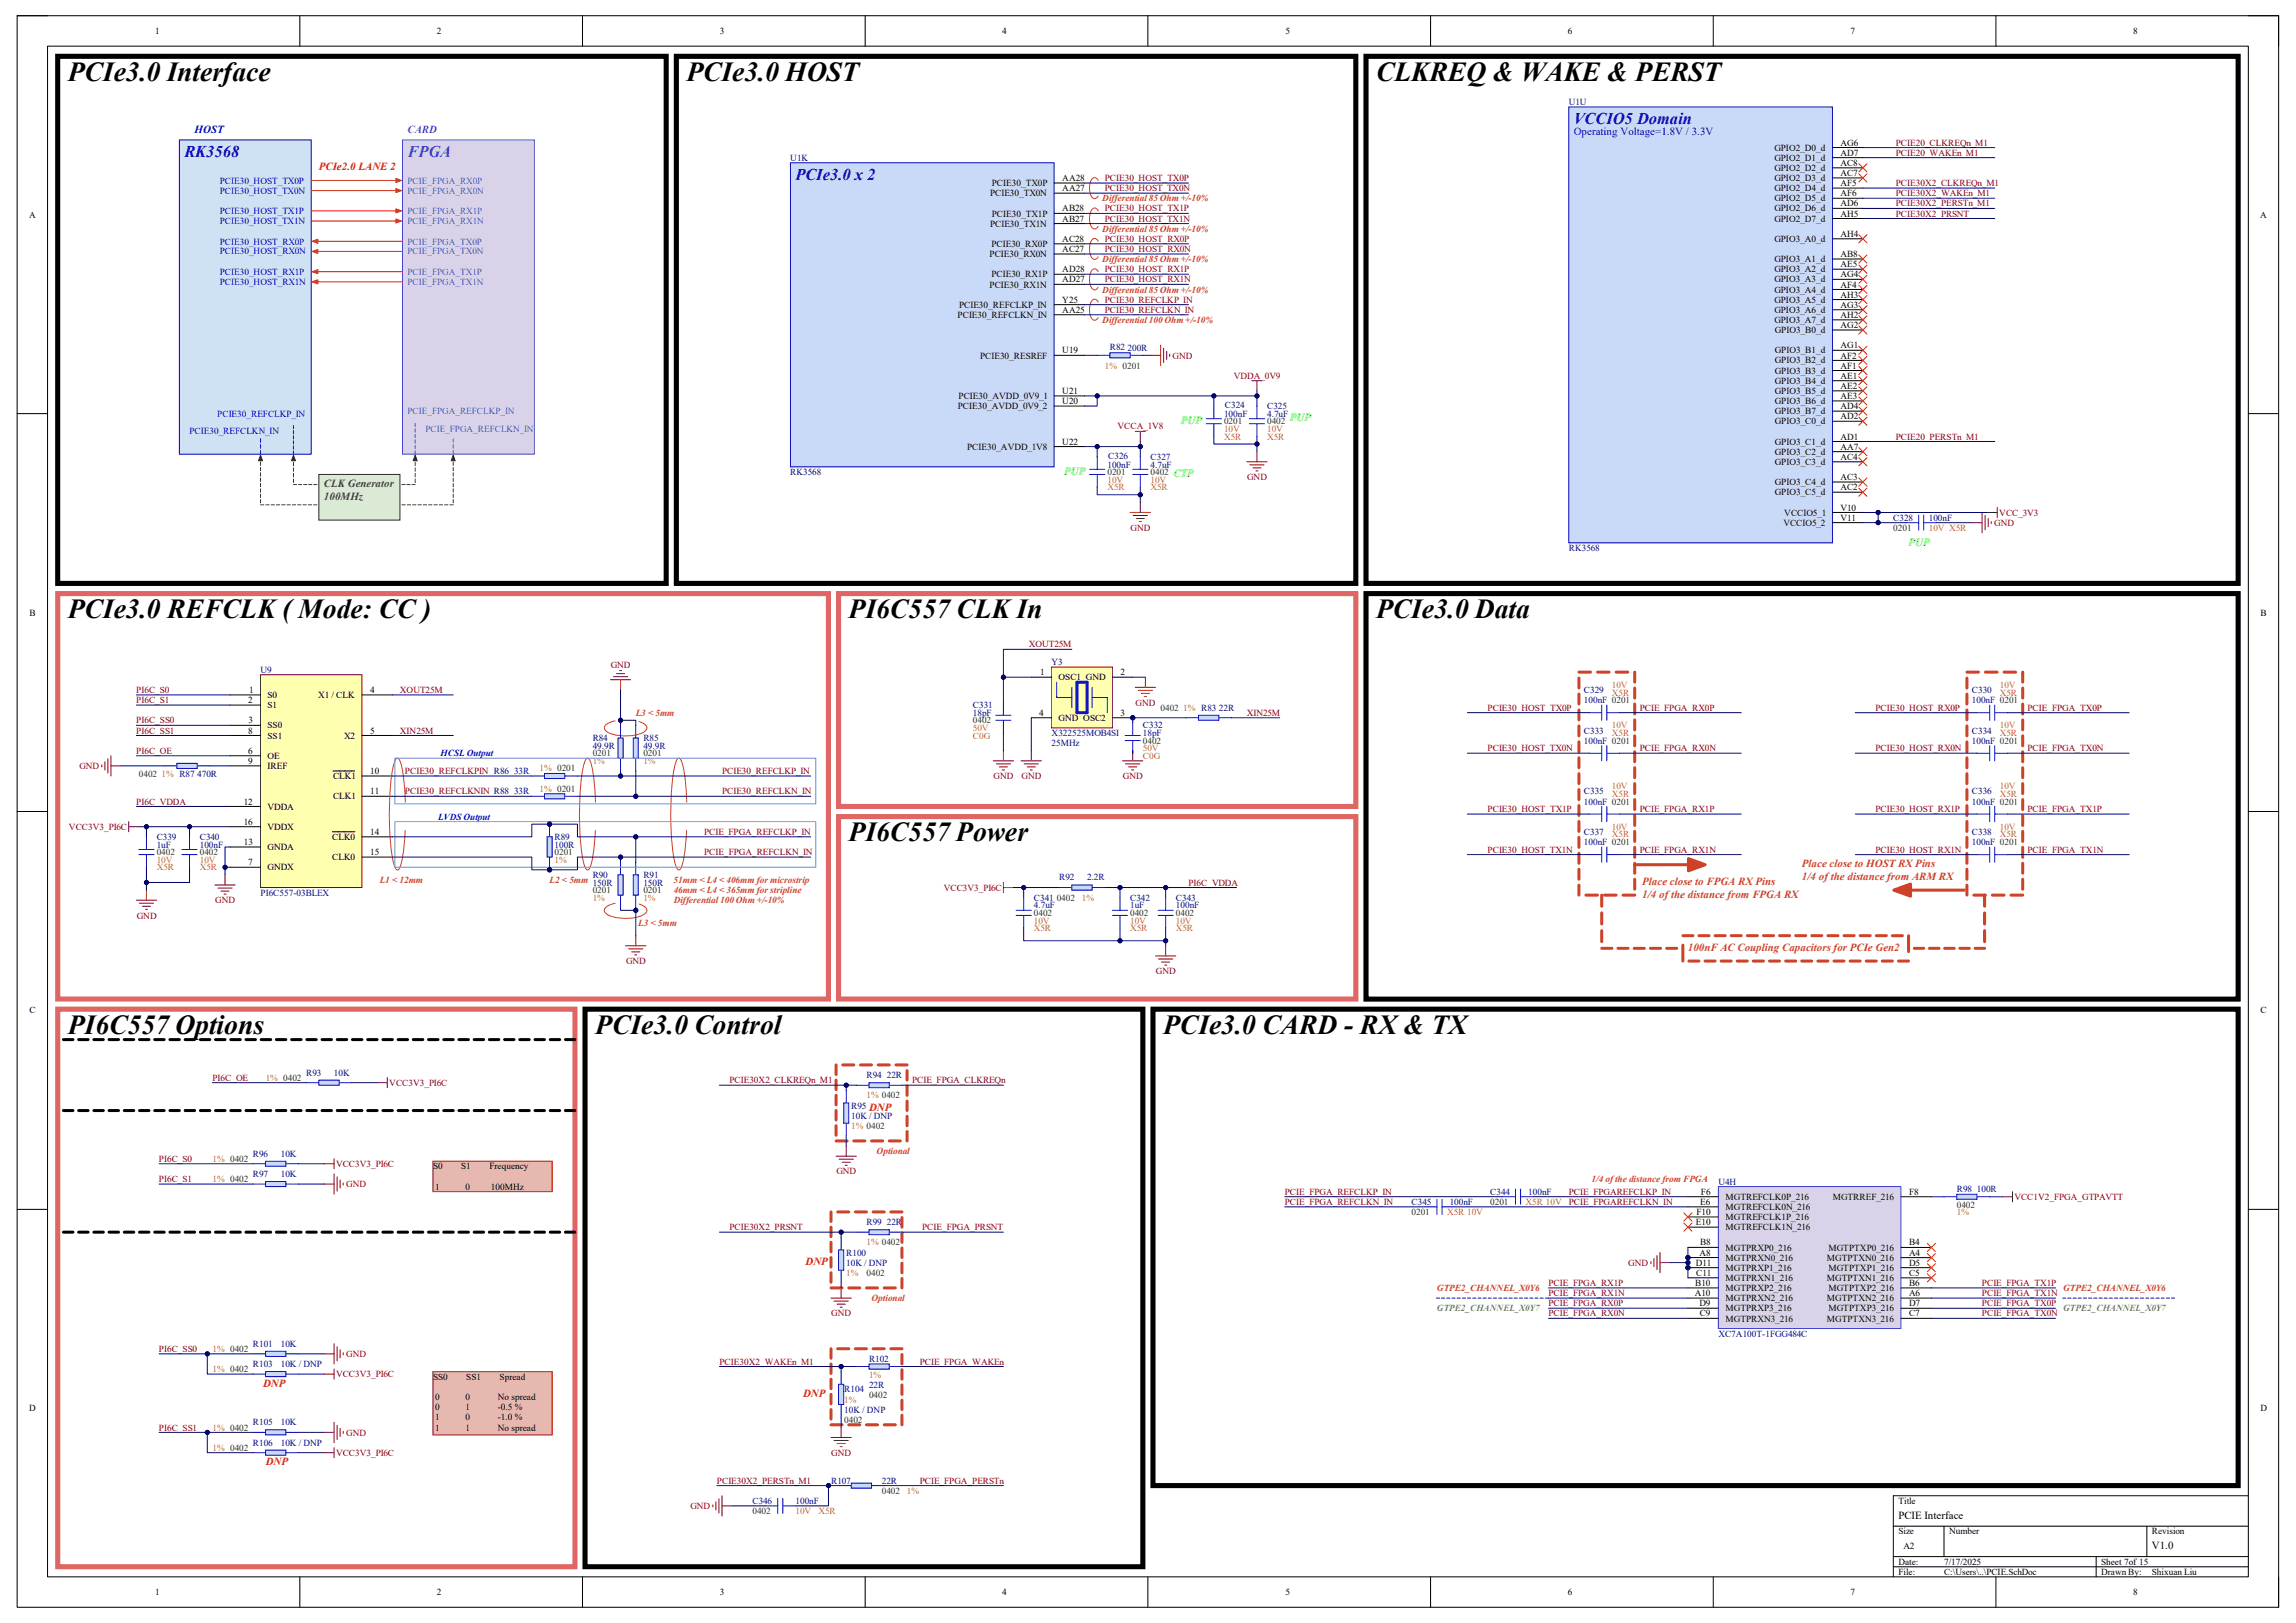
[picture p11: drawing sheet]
<svg xmlns="http://www.w3.org/2000/svg" width="420mm" height="297mm" viewBox="0 0 420 297" stroke-linecap="round" stroke-linejoin="round" font-family="sans-serif">
<defs><g id="words">
<g font-size="5">
<text x="12.4" y="14.8">PCIe3.0 Interface</text>
<text x="125.6" y="14.8">PCIe3.0 HOST</text>
<text x="251.7" y="14.8">CLKREQ &amp; WAKE &amp; PERST</text>
<text x="12.4" y="113.1">PCIe3.0 REFCLK ( Mode: CC )</text>
<text x="155.2" y="113.1">PI6C557 CLK In</text>
<text x="251.7" y="113.1">PCIe3.0 Data</text>
<text x="155.2" y="153.9">PI6C557 Power</text>
<text x="12.4" y="189.1">PI6C557 Options</text>
<text x="108.9" y="189.1">PCIe3.0 Control</text>
<text x="212.8" y="189.1">PCIe3.0 CARD - RX &amp; TX</text>
</g>
<g font-size="3" fill="#00f">
<text x="287.9" y="22.6">VCCIO5 Domain</text>
<text x="33.7" y="28.7">RK3568</text>
<text x="145.5" y="32.9">PCIe3.0 x 2</text>
</g>
<text font-size="3" fill="#90f" x="74.5" y="28.7">FPGA</text>
<g font-size="2" fill="#00f">
<text x="35.6" y="24.3">HOST</text>
<text x="287.9" y="24.7">Operating Voltage=1.8V / 3.3V</text>
</g>
<text font-size="2" fill="#90f" x="74.5" y="24.3">CARD</text>
<g font-size="2" fill="#f00">
<text x="58.3" y="31.2">PCIe2.0 LANE 2</text>
<text x="159" y="203.3">DNP</text>
<text x="147.4" y="231.6">DNP</text>
<text x="48.1" y="253.8">DNP</text>
<text x="146.9" y="255.7">DNP</text>
<text x="48.6" y="268.2">DNP</text>
</g>
<g font-size="2" fill="#0f0">
<text x="216" y="77.6">PUP</text>
<text x="235.9" y="77.1">PUP</text>
<text x="194.6" y="86.9">PUP</text>
<text x="214.6" y="87.3">CTP</text>
<text x="349.1" y="99.9">PUP</text>
</g>
<g font-size="2" fill="#38761d">
<text x="59.3" y="89.2">CLK Generator</text>
<text x="59.3" y="91.5">100MHz</text>
</g>
<g font-size="2" fill="#cc4125">
<text x="329.6" y="158.8">Place close to HOST RX Pins</text>
<text x="329.6" y="161.1">1/4 of the distance from ARM RX</text>
<text x="300.4" y="162">Place close to FPGA RX Pins</text>
<text x="300.4" y="164.3">1/4 of the distance from FPGA RX</text>
<text x="308.7" y="174">100nF AC Coupling Capacitors for PCIe Gen2</text>
</g>
<g font-size="2">
<text x="347.3" y="277.9">PCIE Interface</text>
<text x="393.6" y="283.5">V1.0</text>
</g>
<g font-size="1.7">
<text x="28.4" y="6.2">1</text>
<text x="79.9" y="6.2">2</text>
<text x="131.7" y="6.2">3</text>
<text x="183.3" y="6.2">4</text>
<text x="235.1" y="6.2">5</text>
<text x="286.8" y="6.2">6</text>
<text x="338.5" y="6.2">7</text>
<text x="390.2" y="6.2">8</text>
<text x="324.6" y="27.6">GPIO2_D0_d</text>
<text x="324.6" y="29.4">GPIO2_D1_d</text>
<text x="336.7" y="26.6">AG6</text>
<text x="336.7" y="28.5">AD7</text>
<text x="181.1" y="35.9">PCIE30_TX0N</text>
<text x="181.4" y="34.1">PCIE30_TX0P</text>
<text x="194.3" y="33.1">AA28</text>
<text x="194.3" y="35">AA27</text>
<text x="324.6" y="31.3">GPIO2_D2_d</text>
<text x="324.6" y="33.1">GPIO2_D3_d</text>
<text x="324.6" y="35">GPIO2_D4_d</text>
<text x="336.7" y="30.4">AC8</text>
<text x="336.7" y="32.2">AC7</text>
<text x="336.7" y="34.1">AF5</text>
<text x="336.7" y="35.9">AF6</text>
<text x="5.3" y="39.9">A</text>
<text x="181.1" y="41.5">PCIE30_TX1N</text>
<text x="181.4" y="39.6">PCIE30_TX1P</text>
<text x="194.3" y="38.7">AB28</text>
<text x="194.3" y="40.6">AB27</text>
<text x="324.6" y="36.8">GPIO2_D5_d</text>
<text x="324.6" y="38.7">GPIO2_D6_d</text>
<text x="324.6" y="40.6">GPIO2_D7_d</text>
<text x="336.7" y="37.8">AD6</text>
<text x="336.7" y="39.6">AH5</text>
<text x="413.4" y="39.9">A</text>
<text x="181" y="47">PCIE30_RX0N</text>
<text x="181.4" y="45.2">PCIE30_RX0P</text>
<text x="194.3" y="44.3">AC28</text>
<text x="194.3" y="46.1">AC27</text>
<text x="324.6" y="48">GPIO3_A1_d</text>
<text x="324.6" y="44.3">GPIO3_A0_d</text>
<text x="336.7" y="47">AB8</text>
<text x="336.7" y="43.3">AH4</text>
<text x="181" y="52.6">PCIE30_RX1N</text>
<text x="181.4" y="50.8">PCIE30_RX1P</text>
<text x="194.3" y="49.8">AD28</text>
<text x="194.3" y="51.7">AD27</text>
<text x="324.6" y="49.8">GPIO3_A2_d</text>
<text x="324.6" y="51.7">GPIO3_A3_d</text>
<text x="324.6" y="53.6">GPIO3_A4_d</text>
<text x="336.7" y="48.9">AE5</text>
<text x="336.7" y="50.8">AG4</text>
<text x="336.7" y="52.6">AF4</text>
<text x="175.2" y="58.2">PCIE30_REFCLKN_IN</text>
<text x="175.4" y="56.3">PCIE30_REFCLKP_IN</text>
<text x="194.3" y="55.4">Y25</text>
<text x="194.3" y="57.2">AA25</text>
<text x="324.6" y="55.4">GPIO3_A5_d</text>
<text x="324.6" y="57.2">GPIO3_A6_d</text>
<text x="324.6" y="59.1">GPIO3_A7_d</text>
<text x="336.7" y="54.5">AH3</text>
<text x="336.7" y="56.3">AG3</text>
<text x="336.7" y="58.2">AH2</text>
<text x="179.3" y="65.6">PCIE30_RESREF</text>
<text x="194.3" y="64.7">U19</text>
<text x="324.7" y="61">GPIO3_B0_d</text>
<text x="324.7" y="64.7">GPIO3_B1_d</text>
<text x="336.7" y="60">AG2</text>
<text x="336.7" y="63.8">AG1</text>
<text x="336.7" y="65.6">AF2</text>
<text x="324.7" y="66.5">GPIO3_B2_d</text>
<text x="324.7" y="68.4">GPIO3_B3_d</text>
<text x="324.7" y="70.2">GPIO3_B4_d</text>
<text x="336.7" y="67.4">AF1</text>
<text x="336.7" y="69.3">AE1</text>
<text x="336.7" y="71.2">AE2</text>
<text x="175.2" y="74.9">PCIE30_AVDD_0V9_2</text>
<text x="175.3" y="73">PCIE30_AVDD_0V9_1</text>
<text x="194.3" y="72.1">U21</text>
<text x="194.3" y="74">U20</text>
<text x="324.7" y="72.1">GPIO3_B5_d</text>
<text x="324.7" y="74">GPIO3_B6_d</text>
<text x="324.7" y="75.8">GPIO3_B7_d</text>
<text x="324.7" y="77.6">GPIO3_C0_d</text>
<text x="336.7" y="73">AE3</text>
<text x="336.7" y="74.9">AD4</text>
<text x="336.7" y="76.7">AD2</text>
<text x="176.9" y="82.3">PCIE30_AVDD_1V8</text>
<text x="194.3" y="81.4">U22</text>
<text x="324.7" y="81.4">GPIO3_C1_d</text>
<text x="324.7" y="83.2">GPIO3_C2_d</text>
<text x="336.7" y="80.4">AD1</text>
<text x="336.7" y="82.3">AA7</text>
<text x="324.7" y="85.1">GPIO3_C3_d</text>
<text x="324.7" y="88.8">GPIO3_C4_d</text>
<text x="336.7" y="84.2">AC4</text>
<text x="336.7" y="87.8">AC3</text>
<text x="336.7" y="89.7">AC2</text>
<text x="324.7" y="90.6">GPIO3_C5_d</text>
<text x="326.4" y="94.4">VCCIO5_1</text>
<text x="336.7" y="93.4">V10</text>
<text x="336.7" y="95.3">V11</text>
<text x="326.2" y="96.2">VCCIO5_2</text>
<text x="5.4" y="112.7">B</text>
<text x="413.5" y="112.7">B</text>
<text x="190.2" y="123.6">1</text>
<text x="193.6" y="124.5">OSC1 GND</text>
<text x="205" y="123.6">2</text>
<text x="45.4" y="128.7">2</text>
<text x="45.6" y="126.8">1</text>
<text x="48.9" y="127.8">S0</text>
<text x="48.9" y="129.6">S1</text>
<text x="58.2" y="127.8">X1 / CLK</text>
<text x="67.7" y="126.8">4</text>
<text x="190.1" y="131">4</text>
<text x="193.6" y="131.9">GND OSC2</text>
<text x="205" y="131">3</text>
<text x="45.4" y="138">6</text>
<text x="45.4" y="134.2">8</text>
<text x="45.5" y="132.4">3</text>
<text x="48.9" y="133.3">SS0</text>
<text x="48.9" y="135.2">SS1</text>
<text x="62.9" y="135.2">X2</text>
<text x="67.7" y="134.2">5</text>
<text x="45.4" y="139.8">9</text>
<text x="48.9" y="138.9">OE</text>
<text x="48.9" y="140.7">IREF</text>
<text x="60.9" y="142.6">CLK1</text>
<text x="67.7" y="141.6">10</text>
<text x="44.6" y="147.2">12</text>
<text x="48.9" y="148.2">VDDA</text>
<text x="60.9" y="146.3">CLK1</text>
<text x="67.7" y="145.4">11</text>
<text x="44.6" y="150.9">16</text>
<text x="44.6" y="154.6">13</text>
<text x="48.9" y="155.6">GNDA</text>
<text x="48.9" y="151.8">VDDX</text>
<text x="60.8" y="153.7">CLK0</text>
<text x="67.7" y="152.8">14</text>
<text x="45.4" y="158.4">7</text>
<text x="48.9" y="159.3">GNDX</text>
<text x="60.8" y="157.4">CLK0</text>
<text x="67.7" y="156.5">15</text>
<text x="5.4" y="185.5">C</text>
<text x="413.5" y="185.5">C</text>
<text x="79.2" y="214">S0</text>
<text x="84.4" y="214">S1</text>
<text x="89.5" y="214">Frequency</text>
<text x="79.6" y="217.7">1</text>
<text x="85.1" y="217.7">0</text>
<text x="89.8" y="217.7">100MHz</text>
<text x="311" y="220.5">E6</text>
<text x="311.1" y="218.7">F6</text>
<text x="315.6" y="221.4">MGTREFCLK0N_216</text>
<text x="315.6" y="219.6">MGTREFCLK0P_216</text>
<text x="335.2" y="219.6">MGTRREF_216</text>
<text x="349.2" y="218.7">F8</text>
<text x="310.2" y="224.2">E10</text>
<text x="310.3" y="222.3">F10</text>
<text x="311" y="227.9">B8</text>
<text x="315.6" y="223.3">MGTREFCLK1P_216</text>
<text x="315.6" y="225.1">MGTREFCLK1N_216</text>
<text x="349.2" y="227.9">B4</text>
<text x="310.2" y="231.6">D11</text>
<text x="310.3" y="233.5">C11</text>
<text x="310.9" y="229.8">A8</text>
<text x="315.6" y="230.7">MGTPRXN0_216</text>
<text x="315.6" y="232.5">MGTPRXP1_216</text>
<text x="315.6" y="228.9">MGTPRXP0_216</text>
<text x="334.2" y="230.7">MGTPTXN0_216</text>
<text x="334.5" y="228.9">MGTPTXP0_216</text>
<text x="334.5" y="232.5">MGTPTXP1_216</text>
<text x="349.2" y="229.8">A4</text>
<text x="349.2" y="233.5">C5</text>
<text x="349.2" y="231.6">D5</text>
<text x="310" y="237.2">A10</text>
<text x="310.1" y="235.3">B10</text>
<text x="310.9" y="239.1">D9</text>
<text x="315.6" y="234.4">MGTPRXN1_216</text>
<text x="315.6" y="238.1">MGTPRXN2_216</text>
<text x="315.6" y="236.3">MGTPRXP2_216</text>
<text x="315.6" y="240">MGTPRXP3_216</text>
<text x="334.2" y="234.4">MGTPTXN1_216</text>
<text x="334.2" y="238.1">MGTPTXN2_216</text>
<text x="334.5" y="240">MGTPTXP3_216</text>
<text x="334.5" y="236.3">MGTPTXP2_216</text>
<text x="349.2" y="237.2">A6</text>
<text x="349.2" y="239.1">D7</text>
<text x="349.2" y="235.3">B6</text>
<text x="310.9" y="240.9">C9</text>
<text x="315.6" y="241.9">MGTPRXN3_216</text>
<text x="334.2" y="241.9">MGTPTXN3_216</text>
<text x="349.2" y="240.9">C7</text>
<text x="79.2" y="252.5">SS0</text>
<text x="79.6" y="256.2">0</text>
<text x="85.1" y="256.2">0</text>
<text x="85.3" y="252.5">SS1</text>
<text x="91.1" y="256.2">No spread</text>
<text x="91.4" y="252.5">Spread</text>
<text x="5.3" y="258.3">D</text>
<text x="79.6" y="258.1">0</text>
<text x="79.6" y="259.9">1</text>
<text x="79.6" y="261.8">1</text>
<text x="85.1" y="258.1">1</text>
<text x="85.1" y="259.9">0</text>
<text x="85.1" y="261.8">1</text>
<text x="91.1" y="258.1">-0.5 %</text>
<text x="91.1" y="259.9">-1.0 %</text>
<text x="91.1" y="261.8">No spread</text>
<text x="413.5" y="258.3">D</text>
<text x="347.3" y="275.2">Title</text>
<text x="347.3" y="280.8">Size</text>
<text x="356.5" y="280.8">Number</text>
<text x="393.6" y="280.8">Revision</text>
<text x="347.3" y="286.3">Date:</text>
<text x="348.2" y="283.5">A2</text>
<text x="355.6" y="286.3">7/17/2025</text>
<text x="384.3" y="286.3">Sheet 7of 15</text>
<text x="28.4" y="291.9">1</text>
<text x="79.9" y="291.9">2</text>
<text x="131.7" y="291.9">3</text>
<text x="183.3" y="291.9">4</text>
<text x="235.1" y="291.9">5</text>
<text x="286.8" y="291.9">6</text>
<text x="338.5" y="291.9">7</text>
<text x="347.3" y="288.2">File:</text>
<text x="355.6" y="288.2">C:\Users\..\PCIE.SchDoc</text>
<text x="384.3" y="288.2">Drawn By:</text>
<text x="390.2" y="291.9">8</text>
<text x="393.6" y="288.2">Shixuan Liu</text>
</g>
<g font-size="1.7" fill="#000080">
<text x="287" y="19.2">U1U</text>
<text x="144.6" y="29.4">U1K</text>
<text x="203" y="64.1">R82</text>
<text x="206.2" y="64.2">200R</text>
<text x="223.9" y="76.3">100nF</text>
<text x="224.1" y="74.7">C324</text>
<text x="231.8" y="76.3">4.7uF</text>
<text x="231.8" y="74.9">C325</text>
<text x="202.7" y="83.9">C326</text>
<text x="144.6" y="87">RK3568</text>
<text x="202.6" y="85.6">100nF</text>
<text x="210.4" y="85.6">4.7uF</text>
<text x="210.4" y="84.2">C327</text>
<text x="346.3" y="95.3">C328</text>
<text x="352.8" y="95.3">100nF</text>
<text x="287" y="100.8">RK3568</text>
<text x="47.7" y="123.1">U9</text>
<text x="192.4" y="121.7">Y3</text>
<text x="178" y="131">18pF</text>
<text x="178" y="129.6">C331</text>
<text x="223" y="130">22R</text>
<text x="289.7" y="128.7">100nF 0201</text>
<text x="289.7" y="126.8">C329</text>
<text x="360.7" y="128.7">100nF 0201</text>
<text x="360.7" y="126.8">C330</text>
<text x="108.4" y="137">49.9R</text>
<text x="108.4" y="135.6">R84</text>
<text x="117.7" y="137">49.9R</text>
<text x="117.7" y="135.6">R85</text>
<text x="192.4" y="136.6">25MHz</text>
<text x="192.4" y="134.7">X322525MOB4SI</text>
<text x="209" y="134.7">18pF</text>
<text x="209" y="133.3">C332</text>
<text x="289.7" y="136.1">100nF 0201</text>
<text x="289.7" y="134.2">C333</text>
<text x="360.7" y="136.1">100nF 0201</text>
<text x="360.7" y="134.2">C334</text>
<text x="36.1" y="142.1">470R</text>
<text x="94" y="141.6">33R</text>
<text x="94" y="145.4">33R</text>
<text x="289.7" y="147.2">100nF 0201</text>
<text x="289.7" y="145.4">C335</text>
<text x="360.7" y="147.2">100nF 0201</text>
<text x="360.7" y="145.4">C336</text>
<text x="28.7" y="155.1">1uF</text>
<text x="28.7" y="153.7">C339</text>
<text x="36.5" y="155.1">100nF</text>
<text x="36.5" y="153.7">C340</text>
<text x="101.4" y="155.1">100R</text>
<text x="101.4" y="153.7">R89</text>
<text x="289.7" y="154.6">100nF 0201</text>
<text x="289.7" y="152.8">C337</text>
<text x="360.7" y="154.6">100nF 0201</text>
<text x="360.7" y="152.8">C338</text>
<text x="108.4" y="160.7">R90</text>
<text x="117.7" y="160.7">R91</text>
<text x="193.8" y="161.1">R92</text>
<text x="198.8" y="161.1">2.2R</text>
<text x="47.7" y="163.9">PI6C557-03BLEX</text>
<text x="108.4" y="162.1">150R</text>
<text x="117.7" y="162.1">150R</text>
<text x="189.1" y="166.2">4.7uF</text>
<text x="189.1" y="164.8">C341</text>
<text x="206.7" y="166.2">1uF</text>
<text x="206.7" y="164.8">C342</text>
<text x="215.1" y="166.2">100nF</text>
<text x="215.1" y="164.8">C343</text>
<text x="56" y="196.9">R93</text>
<text x="61.1" y="196.9">10K</text>
<text x="158.5" y="197.3">R94</text>
<text x="162.2" y="197.3">22R</text>
<text x="155.7" y="202.9">R95</text>
<text x="155.7" y="204.7">10K / DNP</text>
<text x="46.3" y="211.7">R96</text>
<text x="46.3" y="215.4">R97</text>
<text x="51.4" y="211.7">10K</text>
<text x="51.4" y="215.4">10K</text>
<text x="258.2" y="220.5">C345</text>
<text x="265.2" y="220.5">100nF</text>
<text x="272.6" y="218.7">C344</text>
<text x="279.5" y="218.7">100nF</text>
<text x="314.3" y="216.8">U4H</text>
<text x="357.9" y="218.1">R98</text>
<text x="361.6" y="218.2">100R</text>
<text x="158.5" y="224.2">R99</text>
<text x="162.2" y="224.2">22R</text>
<text x="154.8" y="231.6">10K / DNP</text>
<text x="154.8" y="229.8">R100</text>
<text x="314.3" y="244.6">XC7A100T-1FGG484C</text>
<text x="46.3" y="246.5">R101</text>
<text x="46.3" y="250.2">R103</text>
<text x="51.4" y="246.5">10K</text>
<text x="51.4" y="250.2">10K / DNP</text>
<text x="159" y="249.2">R102</text>
<text x="154.4" y="254.8">R104</text>
<text x="159" y="254">22R</text>
<text x="46.3" y="260.9">R105</text>
<text x="51.4" y="260.9">10K</text>
<text x="154.4" y="258.5">10K / DNP</text>
<text x="46.3" y="264.5">R106</text>
<text x="51.4" y="264.5">10K / DNP</text>
<text x="137.6" y="275.2">C346</text>
<text x="145.5" y="275.2">100nF</text>
<text x="152" y="271.5">R107</text>
<text x="161.3" y="271.5">22R</text>
</g>
<g font-size="1.7" fill="#800000">
<text x="346.8" y="26.6">PCIE20_CLKREQn_M1</text>
<text x="346.8" y="28.5">PCIE20_WAKEn_M1</text>
<text x="202.1" y="33.1">PCIE30_HOST_TX0P</text>
<text x="202.1" y="35">PCIE30_HOST_TX0N</text>
<text x="346.8" y="34.1">PCIE30X2_CLKREQn_M1</text>
<text x="346.8" y="35.9">PCIE30X2_WAKEn_M1</text>
<text x="202.1" y="38.7">PCIE30_HOST_TX1P</text>
<text x="202.1" y="40.6">PCIE30_HOST_TX1N</text>
<text x="346.8" y="37.8">PCIE30X2_PERSTn_M1</text>
<text x="346.8" y="39.6">PCIE30X2_PRSNT</text>
<text x="202.1" y="44.3">PCIE30_HOST_RX0P</text>
<text x="202.1" y="46.1">PCIE30_HOST_RX0N</text>
<text x="202.1" y="49.8">PCIE30_HOST_RX1P</text>
<text x="202.1" y="51.7">PCIE30_HOST_RX1N</text>
<text x="202.1" y="55.4">PCIE30_REFCLKP_IN</text>
<text x="202.1" y="57.2">PCIE30_REFCLKN_IN</text>
<text x="214.5" y="65.6">GND</text>
<text x="225.7" y="69.3">VDDA_0V9</text>
<text x="204.4" y="78.6">VCCA_1V8</text>
<text x="346.8" y="80.4">PCIE20_PERSTn_M1</text>
<text x="228.1" y="87.8">GND</text>
<text x="365.7" y="94.4">VCC_3V3</text>
<text x="206.8" y="97.2">GND</text>
<text x="364.8" y="96.2">GND</text>
<text x="188.2" y="118.4">XOUT25M</text>
<text x="111.7" y="122.2">GND</text>
<text x="24.9" y="126.8">PI6C_S0</text>
<text x="24.9" y="128.7">PI6C_S1</text>
<text x="73.2" y="126.8">XOUT25M</text>
<text x="207.7" y="129.1">GND</text>
<text x="228" y="131">XIN25M</text>
<text x="272.1" y="130">PCIE30_HOST_TX0P</text>
<text x="299.9" y="130">PCIE_FPGA_RX0P</text>
<text x="343.1" y="130">PCIE30_HOST_RX0P</text>
<text x="370.9" y="130">PCIE_FPGA_TX0P</text>
<text x="24.9" y="132.4">PI6C_SS0</text>
<text x="24.9" y="134.2">PI6C_SS1</text>
<text x="24.9" y="138">PI6C_OE</text>
<text x="73.2" y="134.2">XIN25M</text>
<text x="272.1" y="137.5">PCIE30_HOST_TX0N</text>
<text x="299.9" y="137.5">PCIE_FPGA_RX0N</text>
<text x="343.1" y="137.5">PCIE30_HOST_RX0N</text>
<text x="370.9" y="137.5">PCIE_FPGA_TX0N</text>
<text x="14.5" y="140.7">GND</text>
<text x="74.1" y="141.6">PCIE30_REFCLKPIN R86</text>
<text x="132.1" y="141.6">PCIE30_REFCLKP_IN</text>
<text x="181.7" y="142.6">GND</text>
<text x="186.9" y="142.6">GND</text>
<text x="205.4" y="142.6">GND</text>
<text x="24.9" y="147.2">PI6C_VDDA</text>
<text x="74.1" y="145.4">PCIE30_REFCLKNIN R88</text>
<text x="132.1" y="145.4">PCIE30_REFCLKN_IN</text>
<text x="272.1" y="148.6">PCIE30_HOST_TX1P</text>
<text x="299.9" y="148.6">PCIE_FPGA_RX1P</text>
<text x="343.1" y="148.6">PCIE30_HOST_RX1P</text>
<text x="370.9" y="148.6">PCIE_FPGA_TX1P</text>
<text x="12.6" y="151.8">VCC3V3_PI6C</text>
<text x="128.8" y="152.8">PCIE_FPGA_REFCLKP_IN</text>
<text x="128.8" y="156.5">PCIE_FPGA_REFCLKN_IN</text>
<text x="272.1" y="156">PCIE30_HOST_TX1N</text>
<text x="299.9" y="156">PCIE_FPGA_RX1N</text>
<text x="343.1" y="156">PCIE30_HOST_RX1N</text>
<text x="370.9" y="156">PCIE_FPGA_TX1N</text>
<text x="39.4" y="165.3">GND</text>
<text x="172.6" y="163">VCC3V3_PI6C</text>
<text x="217.4" y="162.1">PI6C_VDDA</text>
<text x="25" y="168.1">GND</text>
<text x="114.5" y="176.4">GND</text>
<text x="211.5" y="178.3">GND</text>
<text x="38.9" y="197.8">PI6C_OE</text>
<text x="71.2" y="198.7">VCC3V3_PI6C</text>
<text x="133.4" y="198.2">PCIE30X2_CLKREQn_M1</text>
<text x="166.8" y="198.2">PCIE_FPGA_CLKREQn</text>
<text x="29.1" y="212.6">PI6C_S0</text>
<text x="61.5" y="213.5">VCC3V3_PI6C</text>
<text x="153" y="214.9">GND</text>
<text x="29.1" y="216.3">PI6C_S1</text>
<text x="63.3" y="217.3">GND</text>
<text x="235" y="218.7">PCIE_FPGA_REFCLKP_IN</text>
<text x="235" y="220.5">PCIE_FPGA_REFCLKN_IN</text>
<text x="287" y="218.7">PCIE_FPGAREFCLKP_IN</text>
<text x="287" y="220.5">PCIE_FPGAREFCLKN_IN</text>
<text x="368.5" y="219.6">VCC1V2_FPGA_GTPAVTT</text>
<text x="133.4" y="225.1">PCIE30X2_PRSNT</text>
<text x="168.7" y="225.1">PCIE_FPGA_PRSNT</text>
<text x="297.9" y="231.6">GND</text>
<text x="283.3" y="235.3">PCIE_FPGA_RX1P</text>
<text x="283.3" y="237.2">PCIE_FPGA_RX1N</text>
<text x="283.3" y="239.1">PCIE_FPGA_RX0P</text>
<text x="362.5" y="235.3">PCIE_FPGA_TX1P</text>
<text x="362.5" y="237.2">PCIE_FPGA_TX1N</text>
<text x="362.5" y="239.1">PCIE_FPGA_TX0P</text>
<text x="152.1" y="240.9">GND</text>
<text x="283.3" y="240.9">PCIE_FPGA_RX0N</text>
<text x="362.5" y="240.9">PCIE_FPGA_TX0N</text>
<text x="29.1" y="247.4">PI6C_SS0</text>
<text x="63.3" y="248.3">GND</text>
<text x="131.6" y="249.7">PCIE30X2_WAKEn_M1</text>
<text x="168.2" y="249.7">PCIE_FPGA_WAKEn</text>
<text x="61.5" y="252.1">VCC3V3_PI6C</text>
<text x="29.1" y="261.8">PI6C_SS1</text>
<text x="63.3" y="262.7">GND</text>
<text x="61.5" y="266.4">VCC3V3_PI6C</text>
<text x="152.1" y="266.4">GND</text>
<text x="131.1" y="271.5">PCIE30X2_PERSTn_M1</text>
<text x="168.2" y="271.5">PCIE_FPGA_PERSTn</text>
<text x="126.3" y="276.1">GND</text>
</g>
<g font-size="1.7" fill="#00f">
<text x="40.2" y="33.6">PCIE30_HOST_TX0P</text>
<text x="40.2" y="35.4">PCIE30_HOST_TX0N</text>
<text x="40.2" y="39.2">PCIE30_HOST_TX1P</text>
<text x="40.2" y="41">PCIE30_HOST_TX1N</text>
<text x="40.2" y="44.7">PCIE30_HOST_RX0P</text>
<text x="40.2" y="46.6">PCIE30_HOST_RX0N</text>
<text x="40.2" y="50.3">PCIE30_HOST_RX1P</text>
<text x="40.2" y="52.2">PCIE30_HOST_RX1N</text>
<text x="39.8" y="76.3">PCIE30_REFCLKP_IN</text>
<text x="34.7" y="79.5">PCIE30_REFCLKN_IN</text>
<text x="80.6" y="138.4">HCSL Output</text>
<text x="80.1" y="150">LVDS Output</text>
</g>
<g font-size="1.7" fill="#90f">
<text x="74.5" y="33.6">PCIE_FPGA_RX0P</text>
<text x="74.5" y="35.4">PCIE_FPGA_RX0N</text>
<text x="74.5" y="39.2">PCIE_FPGA_RX1P</text>
<text x="74.5" y="41">PCIE_FPGA_RX1N</text>
<text x="74.5" y="44.7">PCIE_FPGA_TX0P</text>
<text x="74.5" y="46.6">PCIE_FPGA_TX0N</text>
<text x="74.5" y="50.3">PCIE_FPGA_TX1P</text>
<text x="74.5" y="52.2">PCIE_FPGA_TX1N</text>
<text x="74.5" y="75.8">PCIE_FPGA_REFCLKP_IN</text>
<text x="77.8" y="79">PCIE_FPGA_REFCLKN_IN</text>
</g>
<g font-size="1.7" fill="#cc4125">
<text x="201.6" y="36.8">Differential 85 Ohm +/-10%</text>
<text x="201.6" y="42.4">Differential 85 Ohm +/-10%</text>
<text x="201.6" y="48">Differential 85 Ohm +/-10%</text>
<text x="201.6" y="53.6">Differential 85 Ohm +/-10%</text>
<text x="201.6" y="59.1">Differential 100 Ohm +/-10%</text>
<text x="116.3" y="131">L3 &lt; 5mm</text>
<text x="69.5" y="161.6">L1 &lt; 12mm</text>
<text x="100.5" y="161.6">L2 &lt; 5mm</text>
<text x="123.2" y="161.6">51mm &lt; L4 &lt; 406mm for microstrip</text>
<text x="123.2" y="163.4">46mm &lt; L4 &lt; 365mm for stripline</text>
<text x="123.2" y="165.3">Differential 100 Ohm +/-10%</text>
<text x="116.8" y="169.5">L3 &lt; 5mm</text>
<text x="160.4" y="211.2">Optional</text>
<text x="291.1" y="216.3">1/4 of the distance from FPGA</text>
<text x="159.4" y="238.1">Optional</text>
<text x="262.8" y="236.3">GTPE2_CHANNEL_X0Y6</text>
<text x="377.4" y="236.3">GTPE2_CHANNEL_X0Y6</text>
</g>
<g font-size="1.7" fill="#bf9000">
<text x="202.1" y="67.4">1% 0201</text>
<text x="223.9" y="79">10V</text>
<text x="223.9" y="80.4">X5R</text>
<text x="231.8" y="79">10V</text>
<text x="231.8" y="80.4">X5R</text>
<text x="202.6" y="88.3">10V</text>
<text x="202.6" y="89.7">X5R</text>
<text x="210.4" y="88.3">10V</text>
<text x="210.4" y="89.7">X5R</text>
<text x="352.8" y="97.2">10V X5R</text>
<text x="294.9" y="125.9">10V</text>
<text x="365.8" y="125.9">10V</text>
<text x="216.5" y="130">1% R83</text>
<text x="294.9" y="127.3">X5R</text>
<text x="365.8" y="127.3">X5R</text>
<text x="178" y="133.8">50V</text>
<text x="178" y="135.2">C0G</text>
<text x="209" y="137.5">50V</text>
<text x="294.9" y="133.3">10V</text>
<text x="294.9" y="134.7">X5R</text>
<text x="365.8" y="133.3">10V</text>
<text x="365.8" y="134.7">X5R</text>
<text x="29.5" y="142.1">1% R87</text>
<text x="98.7" y="141.2">1% 0201</text>
<text x="108.4" y="139.8">1%</text>
<text x="117.7" y="139.8">1%</text>
<text x="209" y="138.9">C0G</text>
<text x="98.7" y="144.9">1% 0201</text>
<text x="294.9" y="144.4">10V</text>
<text x="294.9" y="145.8">X5R</text>
<text x="365.8" y="144.4">10V</text>
<text x="365.8" y="145.8">X5R</text>
<text x="294.9" y="151.8">10V</text>
<text x="294.9" y="153.2">X5R</text>
<text x="365.8" y="151.8">10V</text>
<text x="365.8" y="153.2">X5R</text>
<text x="28.7" y="157.9">10V</text>
<text x="28.7" y="159.3">X5R</text>
<text x="36.5" y="157.9">10V</text>
<text x="36.5" y="159.3">X5R</text>
<text x="101.4" y="157.9">1%</text>
<text x="108.4" y="164.8">1%</text>
<text x="117.7" y="164.8">1%</text>
<text x="197.9" y="164.8">1%</text>
<text x="189.1" y="169">10V</text>
<text x="189.1" y="170.4">X5R</text>
<text x="206.7" y="169">10V</text>
<text x="206.7" y="170.4">X5R</text>
<text x="215.1" y="169">10V</text>
<text x="215.1" y="170.4">X5R</text>
<text x="48.6" y="197.8">1% 0402</text>
<text x="158.5" y="201">1% 0402</text>
<text x="155.7" y="206.6">1% 0402</text>
<text x="38.9" y="212.6">1% 0402</text>
<text x="38.9" y="216.3">1% 0402</text>
<text x="279.1" y="220.5">X5R 10V</text>
<text x="158.5" y="227.9">1% 0402</text>
<text x="264.7" y="222.3">X5R 10V</text>
<text x="357.9" y="222.3">1%</text>
<text x="154.8" y="233.5">1%</text>
<text x="38.9" y="247.4">1% 0402</text>
<text x="38.9" y="251.1">1% 0402</text>
<text x="154.4" y="256.7">1%</text>
<text x="159" y="252.1">1%</text>
<text x="38.9" y="261.8">1% 0402</text>
<text x="38.9" y="265.5">1% 0402</text>
<text x="165.9" y="273.3">1%</text>
<text x="145.5" y="277.1">10V</text>
<text x="149.7" y="277.1">X5R</text>
</g>
<g font-size="1.7" fill="#274e13">
<text x="223.9" y="77.6">0201</text>
<text x="231.8" y="77.6">0402</text>
<text x="202.6" y="87">0201</text>
<text x="210.4" y="87">0402</text>
<text x="346.3" y="97.2">0201</text>
<text x="212.3" y="130">0402</text>
<text x="178" y="132.4">0402</text>
<text x="209" y="136.1">0402</text>
<text x="25.4" y="142.1">0402</text>
<text x="108.4" y="138.4">0201</text>
<text x="117.7" y="138.4">0201</text>
<text x="28.7" y="156.5">0402</text>
<text x="36.5" y="156.5">0402</text>
<text x="101.4" y="156.5">0201</text>
<text x="108.4" y="163.4">0201</text>
<text x="117.7" y="163.4">0201</text>
<text x="189.1" y="167.6">0402</text>
<text x="193.3" y="164.8">0402</text>
<text x="206.7" y="167.6">0402</text>
<text x="215.1" y="167.6">0402</text>
<text x="272.6" y="220.5">0201</text>
<text x="357.9" y="221">0402</text>
<text x="258.2" y="222.3">0201</text>
<text x="158.5" y="233.5">0402</text>
<text x="159" y="255.8">0402</text>
<text x="154.4" y="260.4">0402</text>
<text x="161.3" y="273.3">0402</text>
<text x="137.6" y="277.1">0402</text>
</g>
<g font-size="1.7" fill="#6aa84f">
<text x="262.8" y="240">GTPE2_CHANNEL_X0Y7</text>
<text x="377.4" y="240">GTPE2_CHANNEL_X0Y7</text>
</g>
</g></defs>
<g fill="none" stroke="#000" stroke-width=".18">
<path d="M3.1 2.9h413.7v291.2h-413.7zM3.1 2.9h5.6M8.7 8.4h402.6v280.2h-402.6zM54.8 2.9v5.5M106.6 2.9v5.5M158.3 2.9v5.5M210 2.9v5.5M261.7 2.9v5.5M313.4 2.9v5.5M365.1 2.9v5.5M411.3 2.9h5.5v5.5M3.1 75.7h5.6"/>
<path d="M411.3 75.7h5.5M3.1 148.5h5.6M411.3 148.5h5.5M3.1 221.3h5.6M411.3 221.3h5.5M346.3 279.3h65M355.6 279.3v5.6M392.7 279.3v5.6M411.3 273.7h-65v14.9M54.8 288.6v5.5M106.6 288.6v5.5M158.3 288.6v5.5"/>
<path d="M210 288.6v5.5M261.7 288.6v5.5M313.4 288.6v5.5M346.3 284.9h65M346.3 286.7h65M365.1 288.6v5.5M383.4 284.9v3.7M416.8 288.6v5.5"/>
</g>
<path d="M144.6 29.8h48.2v55.6h-48.2z" fill-rule="evenodd" fill="#c9daf8"/>
<path d="M144.6 29.8h48.2v55.6h-48.2zM200.7 65h2.3M206.7 65h2.4" fill="none" stroke="#00f" stroke-width=".18"/>
<g fill="none" stroke="#000" stroke-width=".18">
<path d="M192.8 33.5h5.6M192.8 35.3h5.6M192.8 39.1h5.6M192.8 40.9h5.6M192.8 44.6h5.6M192.8 46.5h5.6M192.8 50.2h5.6M192.8 52h5.6M192.8 55.8h5.6M192.8 57.6h5.6M192.8 65h5.6M192.8 72.5h5.6"/>
<path d="M192.8 74.3h5.6M192.8 81.7h5.6"/>
</g>
<path d="M203 64.6h3.7v.9h-3.7z" fill-rule="evenodd" fill="#c9daf8"/>
<path d="M203 64.6h3.7v.9h-3.7z" fill="none" stroke="#00f" stroke-width=".18"/>
<g fill="none" stroke="#800000" stroke-width=".18">
<path d="M207.7 78.9h1.8M208.6 78.9v1.9M210.4 65h1.9M212.3 63.2v3.7M212.9 63.7v2.6M213.4 64.3v1.5M214 64.8v.4M229 69.7h1.8M229.9 69.7v1.8M206.7 93.8h3.7M207.3 94.3h2.6M207.8 94.9h1.5"/>
<path d="M208.4 95.5h.4M208.6 91.9v1.9M228.1 84.5h3.7M228.6 85.1h2.6M229.2 85.6h1.5M229.7 86.2h.4M229.9 82.7v1.8"/>
</g>
<path d="M32.8 25.6h24.1v57.5h-24.1z" fill-rule="evenodd" fill="#cfe2f3"/>
<path d="M32.8 25.6h24.1v57.5h-24.1z" fill="none" stroke="#00f" stroke-width=".18"/>
<path d="M56.9 33h16.3" fill="none" stroke="#f00" stroke-width=".18"/>
<path d="M72.4 32.7l1 .3-1 .4z" fill="#f00"/>
<path d="M72.4 32.7l1 .3-1 .4z" fill="none" stroke="#f00" stroke-width=".18"/>
<path d="M58.3 86.8h14.9v8.4h-14.9z" fill-rule="evenodd" fill="#d9ead3"/>
<path d="M58.3 86.8h14.9v8.4h-14.9z" fill="none" stroke="#274e13" stroke-width=".18"/>
<path d="M73.6 25.6h24.1v57.5h-24.1z" fill-rule="evenodd" fill="#d9d2e9"/>
<path d="M73.6 25.6h24.1v57.5h-24.1z" fill="none" stroke="#90f" stroke-width=".18"/>
<path d="M56.9 34.9h16.3" fill="none" stroke="#f00" stroke-width=".18"/>
<path d="M72.4 34.5l1 .4-1 .4z" fill="#f00"/>
<path d="M56.9 38.6h16.3M72.4 34.5l1 .4-1 .4z" fill="none" stroke="#f00" stroke-width=".18"/>
<path d="M72.4 38.2l1 .4-1 .4z" fill="#f00"/>
<path d="M72.4 38.2l1 .4-1 .4zM56.9 40.4h16.3" fill="none" stroke="#f00" stroke-width=".18"/>
<path d="M72.4 40.1l1 .3-1 .4z" fill="#f00"/>
<path d="M57.4 44.2h16.2M72.4 40.1l1 .3-1 .4z" fill="none" stroke="#f00" stroke-width=".18"/>
<path d="M57.1 44.2l1-.4v.7z" fill="#f00"/>
<path d="M57.1 44.2l1-.4v.7zM57.4 46h16.2" fill="none" stroke="#f00" stroke-width=".18"/>
<path d="M57.1 46l1-.4v.8z" fill="#f00"/>
<path d="M57.1 46l1-.4v.8zM57.4 49.7h16.2" fill="none" stroke="#f00" stroke-width=".18"/>
<path d="M57.1 49.7l1-.3v.7z" fill="#f00"/>
<path d="M57.1 49.7l1-.3v.7zM57.4 51.6h16.2" fill="none" stroke="#f00" stroke-width=".18"/>
<path d="M57.1 51.6l1-.4v.7z" fill="#f00"/>
<path d="M57.1 51.6l1-.4v.7z" fill="none" stroke="#f00" stroke-width=".18"/>
<path d="M53.7 83.6v.6M53.7 84.6v.6M53.7 85.6v.7M53.7 86.6v.7M53.7 87.7v.6M53.7 88.7h.6M54.6 88.7h.6M55.5 88.7h.6M56.5 88.7h.5M57.4 88.7h.6" fill="none" stroke="#274e13" stroke-width=".18"/>
<path d="M53.7 83.3l.4 1h-.8z" fill="#274e13"/>
<g fill="none" stroke="#274e13" stroke-width=".18">
<path d="M47.7 83.6v.6M47.7 84.6v.6M47.7 85.5v.6M47.7 86.5v.6M47.7 87.5v.6M47.7 88.5v.6M47.7 89.5v.6M47.7 90.4v.6M47.7 91.4v.6M47.7 92.4h.6M48.6 92.4h.6M49.6 92.4h.6"/>
<path d="M50.6 92.4h.6M51.5 92.4h.6M52.5 92.4h.6M53.5 92.4h.6M53.7 83.3l.4 1h-.8zM54.4 92.4h.6M55.4 92.4h.6M56.4 92.4h.6M57.4 92.4h.6"/>
</g>
<path d="M47.7 83.3l.3 1h-.7z" fill="#274e13"/>
<path d="M47.7 83.3l.3 1h-.7zM73.5 88.7h.6M74.4 88.7h.6M75.4 88.7h.5M75.9 83.6v.6M75.9 84.6v.6M75.9 85.6v.7M75.9 86.6v.7M75.9 87.7v.6" fill="none" stroke="#274e13" stroke-width=".18"/>
<path d="M75.9 83.3l.4 1h-.7z" fill="#274e13"/>
<g fill="none" stroke="#274e13" stroke-width=".18">
<path d="M73.5 92.4h.6M74.5 92.4h.6M75.5 92.4h.6M75.9 83.3l.4 1h-.7zM76.4 92.4h.7M77.4 92.4h.6M78.4 92.4h.6M79.4 92.4h.6M80.3 92.4h.7M81.3 92.4h.6M82.3 92.4h.6M82.9 83.6v.6"/>
<path d="M82.9 84.6v.6M82.9 85.5v.6M82.9 86.5v.6M82.9 87.5v.6M82.9 88.5v.6M82.9 89.5v.6M82.9 90.4v.6M82.9 91.4v.6"/>
</g>
<path d="M82.9 83.3l.4 1h-.8z" fill="#274e13"/>
<path d="M82.9 83.3l.4 1h-.8z" fill="none" stroke="#274e13" stroke-width=".18"/>
<path d="M53.7 77.9v.6M53.7 78.8v.6M53.7 79.8v.5M47.7 80.3v.6M47.7 81.4v.6M47.7 82.4v.7M53.7 80.7v.6M53.7 81.6v.6M53.7 82.5v.6" fill="none" stroke="#00f" stroke-width=".18"/>
<path d="M75.9 77.5v.6M75.9 78.5v.6M75.9 79.5v.6M75.9 80.5v.6M75.9 81.5v.6M75.9 82.5v.6M82.9 80.3v.6M82.9 81.4v.6M82.9 82.4v.7" fill="none" stroke="#90f" stroke-width=".18"/>
<path d="M200.9 33l-.5-.5a1 1 0 0 0-1 1l-.1 1a2.19 2.19 0 0 0 .8 1.8l.5-.1 .3-.3M200.9 38.6l-.5-.5a1 1 0 0 0-1 1l-.1 .9a2.19 2.19 0 0 0 .8 1.9l.5-.2 .3-.3M200.9 44.2l-.5-.6a1 1 0 0 0-1 1l-.1 1a2.19 2.19 0 0 0 .8 1.9l.5-.2 .3-.3M200.9 49.7l-.5-.5a1 1 0 0 0-1 1l-.1 1a2.19 2.19 0 0 0 .8 1.8l.5-.1 .3-.3M200.9 55.3l-.5-.5a1 1 0 0 0-1 1l-.1 .9a2.19 2.19 0 0 0 .8 1.9l.5-.2 .3-.3" fill="none" stroke="#cc4125" stroke-width=".18"/>
<path d="M47.7 123.5h18.5v38.9h-18.5z" fill-rule="evenodd" fill="#ffffb0"/>
<g fill="none" stroke="#800000" stroke-width=".18">
<path d="M47.7 123.5h18.5v38.9h-18.5zM181.7 139.2h3.7M182.2 139.8h2.6M183.5 137.4v1.8M186.8 139.2h3.7M187.3 139.8h2.6M188.6 137.4v1.8M205.3 139.2h3.8M205.9 139.8h2.6M207.2 137.4v1.8M207.7 125.8h3.7M208.2 126.3h2.6"/>
<path d="M208.8 126.9h1.5M209.3 127.5h.4M209.5 123.9v1.9M182.8 140.3h1.5M183.4 140.9h.3M187.9 140.3h1.5M188.5 140.9h.3M206.4 140.3h1.5M207 140.9h.4"/>
</g>
<g fill="none" stroke="#000" stroke-width=".18">
<path d="M42.1 127.2h5.6M42.1 129h5.6M42.1 132.7h5.6M42.1 134.6h5.6M42.1 138.3h5.6M66.2 127.2h5.6M66.2 134.6h5.6M42.1 158.7h5.6M42.1 140.2h5.6M42.1 147.6h5.6M42.1 155h5.6M42.1 151.3h5.6"/>
<path d="M60.8 152.2h4.1M60.9 141.1h4M66.2 142h5.6M66.2 145.7h5.6M66.2 153.1h5.6M66.2 156.9h5.6"/>
</g>
<path d="M182.1 131.8h2.8M182.1 130.9h2.8M183.5 128.6v2.3M183.5 131.8v2.3" fill="none" stroke="#00f" stroke-width=".18"/>
<circle cx="207.2" cy="131.3" r=".37" fill="#000080"/>
<circle cx="207.2" cy="131.3" r=".37" fill="none" stroke="#000080" stroke-width=".18"/>
<path d="M192.4 122.1h11.1v11.1h-11.1z" fill-rule="evenodd" fill="#ffffb0"/>
<path d="M192.4 122.1h11.1v11.1h-11.1z" fill="none" stroke="#800000" stroke-width=".18"/>
<path d="M188.6 131.3h3.8M188.6 123.9h3.8M203.5 131.3h3.7" fill="none" stroke="#000" stroke-width=".18"/>
<circle cx="207.2" cy="131.3" r=".37" fill="#000080"/>
<circle cx="207.2" cy="131.3" r=".37" fill="none" stroke="#000080" stroke-width=".18"/>
<path d="M203.5 123.9h3.7" fill="none" stroke="#000" stroke-width=".18"/>
<path d="M193.3 124.9v2.7h2.8M196.1 125.8v3.7M199.8 127.6h2.8v2.8M199.8 125.8v3.7M30 140.2h2.4M36.1 140.2h2.3" fill="none" stroke="#00f" stroke-width=".18"/>
<path d="M197 124.9h1.9v5.5h-1.9z" fill="none" stroke="#00f" stroke-width=".55"/>
<path d="M39.3 162h3.7M39.9 162.5h2.6M40.4 163.1h1.5M41 163.6h.3M41.2 160.1v1.9" fill="none" stroke="#800000" stroke-width=".18"/>
<path d="M32.4 139.7h3.7v.9h-3.7z" fill-rule="evenodd" fill="#c9daf8"/>
<path d="M32.4 139.7h3.7v.9h-3.7z" fill="none" stroke="#00f" stroke-width=".18"/>
<g fill="none" stroke="#800000" stroke-width=".18">
<path d="M18.6 140v.3M19.2 139.4v1.5M19.7 138.9v2.6M20.3 138.3v3.7M111.7 124.4h3.7M112.2 123.8h2.6M112.8 123.3h1.5M113.3 122.7h.4M113.5 124.4v1.8M20.3 140.2h1.9M114.4 173.1h3.8M115 173.6h2.6"/>
<path d="M115.6 174.2h1.4M116.1 174.8h.4M116.3 171.2v1.9"/>
</g>
<path d="M112.5 131.9a2.65 2.65 0 0 0-1.9 1.1 1.06 1.06 0 0 0 .9 1.2 8.6 8.6 0 0 0 6.2-.2l.6-.6a1.04 1.04 0 0 0-.9-1.2l-.5-.2M74.1 146.8l-.4-5.5a5 5 0 0 0-.8-2.5l-.3-.1a3.3 3.3 0 0 0-.8 2.1 55.8 55.8 0 0 0 .1 16.8l.4 1.3 .2 .2a.86 .86 0 0 0 .8-.9l.6-3 .2-3.2M108.9 146.8l-.4-5.5a5 5 0 0 0-.9-2.5l-.2-.1a3.3 3.3 0 0 0-.8 2.1 55.8 55.8 0 0 0 .1 16.8l.4 1.3 .2 .2a.86 .86 0 0 0 .8-.9l.6-3 .2-3.2M125.6 146.8l-.4-5.5a5 5 0 0 0-.9-2.5l-.2-.1a3.3 3.3 0 0 0-.8 2.1 55.8 55.8 0 0 0 .1 16.8l.4 1.3 .2 .2a.86 .86 0 0 0 .8-.9l.6-3 .2-3.2M112.5 165.3a2.65 2.65 0 0 0-1.9 1.1 1.06 1.06 0 0 0 .9 1.2 8.6 8.6 0 0 0 6.2-.2l.6-.6a1.04 1.04 0 0 0-.9-1.2l-.5-.2" fill="none" stroke="#cc4125" stroke-width=".18"/>
<path d="M287 19.6h48.2v79.7h-48.2z" fill-rule="evenodd" fill="#c9daf8"/>
<path d="M287 19.6h48.2v79.7h-48.2zM290.7 130.4h2.3M293 129v2.8M293.9 129v2.8M293.9 130.4h2.3" fill="none" stroke="#00f" stroke-width=".18"/>
<g fill="none" stroke="#000" stroke-width=".18">
<path d="M335.2 27h5.6M335.2 28.9h5.6M335.2 30.7h5.6M335.2 32.6h5.6M335.2 34.4h5.6M335.2 36.3h5.6M335.2 38.1h5.6M335.2 40h5.6M335.2 47.4h5.6M335.2 49.3h5.6M335.2 51.1h5.6M335.2 53h5.6"/>
<path d="M335.2 54.8h5.6M335.2 56.7h5.6M335.2 58.5h5.6M335.2 43.7h5.6M335.2 60.4h5.6M335.2 64.1h5.6M335.2 66h5.6M335.2 67.8h5.6M335.2 69.7h5.6M335.2 71.5h5.6M335.2 73.4h5.6M335.2 75.2h5.6"/>
<path d="M335.2 77.1h5.6M335.2 80.8h5.6M335.2 82.7h5.6M335.2 84.5h5.6M335.2 88.2h5.6M335.2 90.1h5.6M335.2 93.8h5.6M335.2 95.6h5.6"/>
</g>
<g fill="none" stroke="#cc4125" stroke-width=".55">
<path d="M288.8 123h2.1M288.8 124.1v1.8M288.8 127v1.8M288.8 129.9v1.8M288.8 132.8v1.9M288.8 135.8v1.8M288.8 138.7v1.8M292.2 123h2.1M295.6 123h2.2M299 123v1.8M299 125.9v1.8M299 128.8v1.9"/>
<path d="M299 131.7v1.9M299 134.7v1.8M299 137.6v1.8M288.8 141.6v1.8M288.8 144.5v1.8M288.8 147.4v1.8M288.8 150.3v1.8M288.8 153.2v1.9M288.8 156.2v1.8M288.8 159.1v1.8M299 140.5v1.8M299 143.4v1.8"/>
<path d="M299 146.3v1.8M299 149.2v1.9M299 152.1v1.9M299 155.1v1.8M299 158v1.8M299 158.2h12.1M288.8 162v1.8M290.1 163.8h2.1M293.5 163.8h2.1M296.9 163.8h2.1M299 160.9v1.8"/>
</g>
<path d="M308.9 157.1l3 1.1-3 1.2z" fill="#cc4125"/>
<g fill="none" stroke="#cc4125" stroke-width=".55">
<path d="M359.8 123h2.1M359.8 124.1v1.8M359.8 127v1.8M359.8 129.9v1.8M359.8 132.8v1.9M359.8 135.8v1.8M359.8 138.7v1.8M363.2 123h2.1M366.6 123h2.1M370 123v1.8M370 125.9v1.8M370 128.8v1.9"/>
<path d="M370 131.7v1.9M370 134.7v1.8M370 137.6v1.8M308.9 157.1l3 1.1-3 1.2zM359.8 141.6v1.8M359.8 144.5v1.8M359.8 147.4v1.8M359.8 150.3v1.8M359.8 153.2v1.9M359.8 156.2v1.8M359.8 159.1v1.8M370 140.5v1.8"/>
<path d="M370 143.4v1.8M370 146.3v1.8M370 149.2v1.9M370 152.1v1.9M370 155.1v1.8M370 158v1.8M347.3 162.9h12M359.8 162v1.8M361.1 163.8h2.1M364.4 163.8h2.2M367.9 163.8h2.1M370 160.9v1.8"/>
</g>
<path d="M346.4 162.9l3.1-1.1v2.2z" fill="#cc4125"/>
<path d="M346.4 162.9l3.1-1.1v2.2z" fill="none" stroke="#cc4125" stroke-width=".55"/>
<path d="M156.6 225.5h2.4M162.7 225.5h2.3" fill="none" stroke="#00f" stroke-width=".18"/>
<path d="M159 225h3.7v1h-3.7z" fill-rule="evenodd" fill="#c9daf8"/>
<path d="M153.9 226.4v2.3M153.9 232.5v2.3M159 225h3.7v1h-3.7z" fill="none" stroke="#00f" stroke-width=".18"/>
<path d="M153.4 228.7h.9v3.8h-.9z" fill-rule="evenodd" fill="#c9daf8"/>
<path d="M154.8 199.5v2.3M154.8 205.5v2.4M153.4 228.7h.9v3.8h-.9z" fill="none" stroke="#00f" stroke-width=".18"/>
<path d="M152 237.6h3.7M152.6 238.1h2.6M153.1 238.7h1.5M153.7 239.2h.4M153.9 235.7v1.9" fill="none" stroke="#800000" stroke-width=".18"/>
<path d="M154.3 201.8h1v3.7h-1z" fill-rule="evenodd" fill="#c9daf8"/>
<path d="M156.6 198.6h2.4M162.7 198.6h2.3M154.3 201.8h1v3.7h-1z" fill="none" stroke="#00f" stroke-width=".18"/>
<path d="M152.9 211.6h3.7M153.5 212.1h2.6M154.1 212.7h1.4M154.6 213.3h.4M154.8 209.7v1.9" fill="none" stroke="#800000" stroke-width=".18"/>
<path d="M159 198.1h3.7v1h-3.7z" fill-rule="evenodd" fill="#c9daf8"/>
<path d="M159 198.1h3.7v1h-3.7zM153.4 271.9h2.3M159.4 271.9h2.3" fill="none" stroke="#00f" stroke-width=".18"/>
<path d="M155.7 271.4h3.7v.9h-3.7z" fill-rule="evenodd" fill="#c9daf8"/>
<path d="M156.6 250.1h2.4M162.7 250.1h2.3M155.7 271.4h3.7v.9h-3.7z" fill="none" stroke="#00f" stroke-width=".18"/>
<g fill="none" stroke="#cc4125" stroke-width=".55">
<path d="M152.9 194.9v1.7M152.9 197.7v1.7M154.2 194.9h2M157.4 194.9h2M160.6 194.9h2.1M163.9 194.9h2M165.9 195.9v1.8M165.9 198.7v1.7M152.9 200.4v1.8M152.9 203.2v1.8M152.9 206v1.8M152.9 208.8h2.1"/>
<path d="M156.2 208.8h2M159.4 208.8h2.1M162.7 208.8h2M165.9 201.5v1.7M165.9 204.3v1.7M165.9 207.1v1.7M152 221.8v1.7M152 224.6v1.7M152 227.4v1.7M152 230.1v1.8M152 232.9v1.8M152 235.7h2"/>
<path d="M153.2 221.8h2.1M155.3 235.7h2M156.5 221.8h2M158.5 235.7h2M159.7 221.8h2M161.7 235.7h2.1M163 221.8h2M165 222.8v1.8M165 225.6v1.8M165 228.4v1.7M165 231.2v1.7M165 234v1.7"/>
</g>
<path d="M159 249.6h3.7v.9h-3.7z" fill-rule="evenodd" fill="#c9daf8"/>
<path d="M153.9 251v2.3M153.9 257v2.3M159 249.6h3.7v.9h-3.7z" fill="none" stroke="#00f" stroke-width=".18"/>
<path d="M153.4 253.3h.9v3.7h-.9z" fill-rule="evenodd" fill="#c9daf8"/>
<path d="M46.3 213h2.3M52.3 213h2.3M153.4 253.3h.9v3.7h-.9z" fill="none" stroke="#00f" stroke-width=".18"/>
<path d="M360.7 95.7h1.9M362.6 93.8v3.7M363.1 94.3v2.6M363.5 93.8h1.8M363.7 94.9v1.5M364.2 95.5v.3M365.3 92.9v1.8M152 263.1h3.7M152.6 263.6h2.6M153.1 264.2h1.5M153.7 264.7h.4M153.9 261.2v1.9" fill="none" stroke="#800000" stroke-width=".18"/>
<path d="M48.6 212.5h3.7v.9h-3.7z" fill-rule="evenodd" fill="#c9daf8"/>
<path d="M46.3 216.7h2.3M48.6 212.5h3.7v.9h-3.7zM52.3 216.7h2.3" fill="none" stroke="#00f" stroke-width=".18"/>
<path d="M48.6 216.2h3.7v.9h-3.7z" fill-rule="evenodd" fill="#c9daf8"/>
<path d="M48.6 216.2h3.7v.9h-3.7zM46.3 247.8h2.3M52.3 247.8h2.3" fill="none" stroke="#00f" stroke-width=".18"/>
<path d="M48.6 247.3h3.7v.9h-3.7z" fill-rule="evenodd" fill="#c9daf8"/>
<path d="M48.6 247.3h3.7v.9h-3.7zM46.3 262.1h2.3M52.3 262.1h2.3" fill="none" stroke="#00f" stroke-width=".18"/>
<path d="M48.6 261.7h3.7v.9h-3.7z" fill-rule="evenodd" fill="#c9daf8"/>
<path d="M56 198.1h2.3M62 198.1h2.4M48.6 261.7h3.7v.9h-3.7z" fill="none" stroke="#00f" stroke-width=".18"/>
<path d="M58.3 197.7h3.7v.9h-3.7z" fill-rule="evenodd" fill="#c9daf8"/>
<path d="M58.3 197.7h3.7v.9h-3.7zM46.3 251.5h2.3M52.3 251.5h2.3" fill="none" stroke="#00f" stroke-width=".18"/>
<path d="M69 198.1h1.8M70.8 197.2v1.9M59.3 213h1.8M59.3 216.7h1.8M61.1 212v1.9M61.1 214.8v3.7M61.7 215.4v2.6M62.2 215.9v1.5M62.8 216.5v.4" fill="none" stroke="#800000" stroke-width=".18"/>
<path d="M48.6 251h3.7v.9h-3.7z" fill-rule="evenodd" fill="#c9daf8"/>
<path d="M48.6 251h3.7v.9h-3.7zM46.3 265.8h2.3M52.3 265.8h2.3" fill="none" stroke="#00f" stroke-width=".18"/>
<path d="M48.6 265.4h3.7v.9h-3.7z" fill-rule="evenodd" fill="#c9daf8"/>
<path d="M193.7 162.4h2.4M199.8 162.4h2.3M48.6 265.4h3.7v.9h-3.7z" fill="none" stroke="#00f" stroke-width=".18"/>
<g fill="none" stroke="#800000" stroke-width=".18">
<path d="M211.4 174.9h3.7M211.9 175.5h2.6M212.5 176.1h1.5M213 176.6h.4M213.2 173.1v1.8M59.3 251.5h1.8M59.3 247.8h1.8M61.1 245.9v3.7M61.1 250.5v1.9M61.7 246.5v2.5M62.2 247v1.5M62.8 247.6v.3"/>
<path d="M59.3 265.8h1.8M59.3 262.1h1.8M61.1 260.3v3.7M61.1 264.9v1.9M61.7 260.8v2.6M62.2 261.4v1.5M62.8 261.9v.4"/>
</g>
<path d="M196.1 162h3.7v.9h-3.7z" fill-rule="evenodd" fill="#c9daf8"/>
<path d="M196.1 162h3.7v.9h-3.7z" fill="none" stroke="#00f" stroke-width=".18"/>
<path d="M23.5 150.4v1.8M23.5 151.3h1.9M24.9 164.7h3.7M25.5 165.3h2.6M26 165.9h1.5M26.6 166.4h.4M26.8 162.9v1.8M183.5 161.5v1.8M183.5 162.4h1.9" fill="none" stroke="#800000" stroke-width=".18"/>
<path d="M79.2 212.5h21.8v5.6h-21.8z" fill-rule="evenodd" fill="#e6b8af"/>
<path d="M79.2 212.5h21.8v5.6h-21.8z" fill="none" stroke="#980000" stroke-width=".18"/>
<path d="M79.2 251h21.8v11.6h-21.8z" fill-rule="evenodd" fill="#e6b8af"/>
<path d="M79.2 251h21.8v11.6h-21.8z" fill="none" stroke="#980000" stroke-width=".18"/>
<path d="M340 30l1.5 1.5M340 31.8l1.5 1.5M341.5 30l-1.5 1.5M341.5 31.8l-1.5 1.5M340 43l1.5 1.4M340 46.7l1.5 1.4M341.5 43l-1.5 1.4M341.5 46.7l-1.5 1.4" fill="none" stroke="#f00" stroke-width=".18"/>
<circle cx="308.8" cy="230.1" r=".37" fill="#000080"/>
<circle cx="308.8" cy="230.1" r=".37" fill="none" stroke="#000080" stroke-width=".18"/>
<circle cx="308.8" cy="232" r=".37" fill="#000080"/>
<circle cx="308.8" cy="232" r=".37" fill="none" stroke="#000080" stroke-width=".18"/>
<path d="M314.3 217.1h33.4v26h-33.4z" fill-rule="evenodd" fill="#d9d2e9"/>
<path d="M314.3 217.1h33.4v26h-33.4z" fill="none" stroke="#90f" stroke-width=".18"/>
<path d="M308.8 222.7h5.5M308.8 224.6h5.5M308.8 233.8h5.5M308.8 237.6h5.5M308.8 230.1h5.5M347.7 230.1h5.6M347.7 228.3h5.6M347.7 233.8h5.6M347.7 232h5.6M308.8 241.3h5.5" fill="none" stroke="#000" stroke-width=".18"/>
<circle cx="308.8" cy="230.1" r=".37" fill="#000080"/>
<circle cx="308.8" cy="230.1" r=".37" fill="none" stroke="#000080" stroke-width=".18"/>
<path d="M308.8 219h5.5M347.7 219h5.6M308.8 220.9h5.5M308.8 232h5.5M347.7 237.6h5.6M347.7 241.3h5.6" fill="none" stroke="#000" stroke-width=".18"/>
<circle cx="308.8" cy="232" r=".37" fill="#000080"/>
<circle cx="308.8" cy="232" r=".37" fill="none" stroke="#000080" stroke-width=".18"/>
<path d="M308.8 235.7h5.5M308.8 239.4h5.5M308.8 228.3h5.5M347.7 235.7h5.6M347.7 239.4h5.6" fill="none" stroke="#000" stroke-width=".18"/>
<path d="M308 222l1.5 1.5M308 223.8l1.5 1.5M309.5 222l-1.5 1.5M309.5 223.8l-1.5 1.5M352.6 227.5l1.4 1.5M352.6 229.4l1.4 1.5M352.6 231.2l1.4 1.5M352.6 233.1l1.4 1.5M354 227.5l-1.4 1.5M354 229.4l-1.4 1.5M354 231.2l-1.4 1.5M354 233.1l-1.4 1.5" fill="none" stroke="#f00" stroke-width=".18"/>
<path d="M355.6 219h2.3M361.6 219h2.4" fill="none" stroke="#00f" stroke-width=".18"/>
<path d="M357.9 218.5h3.7v1h-3.7z" fill-rule="evenodd" fill="#c9daf8"/>
<g fill="none" stroke="#00f" stroke-width=".18">
<path d="M220.6 77.6h2.8M220.6 76.6h2.8M222 74.3v2.3M222 77.6v2.3M228.5 77.6h2.8M228.5 76.6h2.8M229.9 74.3v2.3M229.9 77.6v2.3M199.3 86.8h2.8M199.3 85.9h2.8M200.7 83.6v2.3M200.7 86.8v2.3"/>
<path d="M207.2 86.8h2.8M207.2 85.9h2.8M208.6 83.6v2.3M208.6 86.8v2.3M348.7 95.7h2.3M351 94.3v2.7M351.9 94.3v2.7M351.9 95.7h2.3M25.4 156.4h2.8M25.4 155.5h2.8M26.8 153.1v2.4M26.8 156.4v2.3"/>
<path d="M33.3 156.4h2.8M33.3 155.5h2.8M34.7 153.1v2.4M34.7 156.4v2.3M97.3 142h2.3M103.3 142h2.3M185.9 167.5h2.7M185.9 166.6h2.7M187.3 164.3v2.3M187.3 167.5v2.3M203.5 167.5h2.8M203.5 166.6h2.8"/>
<path d="M204.9 164.3v2.3M204.9 167.5v2.3M211.8 167.5h2.8M211.8 166.6h2.8M213.2 164.3v2.3M213.2 167.5v2.3M357.9 218.5h3.7v1h-3.7z"/>
</g>
<path d="M366.3 219h1.8M368.1 218.1v1.8M302 230.9v.3M302.5 230.3v1.5M303.1 229.8v2.6M303.7 229.2v3.7M303.7 231.1h1.8" fill="none" stroke="#800000" stroke-width=".18"/>
<path d="M99.6 141.5h3.7v1h-3.7z" fill-rule="evenodd" fill="#c9daf8"/>
<path d="M97.3 145.7h2.3M99.6 141.5h3.7v1h-3.7zM103.3 145.7h2.3" fill="none" stroke="#00f" stroke-width=".18"/>
<path d="M99.6 145.3h3.7v.9h-3.7z" fill-rule="evenodd" fill="#c9daf8"/>
<path d="M116.3 132.7v2.4M116.3 138.8v2.3M99.6 145.3h3.7v.9h-3.7z" fill="none" stroke="#00f" stroke-width=".18"/>
<path d="M115.8 135.1h1v3.7h-1z" fill-rule="evenodd" fill="#c9daf8"/>
<path d="M113.5 132.7v2.4M113.5 138.8v2.3M115.8 135.1h1v3.7h-1z" fill="none" stroke="#00f" stroke-width=".18"/>
<path d="M113 135.1h1v3.7h-1z" fill-rule="evenodd" fill="#c9daf8"/>
<path d="M113 135.1h1v3.7h-1zM116.3 157.8v2.3M116.3 163.8v2.3" fill="none" stroke="#00f" stroke-width=".18"/>
<path d="M115.8 160.1h1v3.7h-1z" fill-rule="evenodd" fill="#c9daf8"/>
<path d="M113.5 157.8v2.3M113.5 163.8v2.3M115.8 160.1h1v3.7h-1z" fill="none" stroke="#00f" stroke-width=".18"/>
<path d="M113 160.1h1v3.7h-1z" fill-rule="evenodd" fill="#c9daf8"/>
<path d="M205.8 135.5h2.8M205.8 134.6h2.8M207.2 132.3v2.3M207.2 135.5v2.3M216.9 131.3h2.4M223 131.3h2.3M113 160.1h1v3.7h-1z" fill="none" stroke="#00f" stroke-width=".18"/>
<path d="M219.3 130.9h3.7v.9h-3.7z" fill-rule="evenodd" fill="#c9daf8"/>
<g fill="none" stroke="#00f" stroke-width=".18">
<path d="M219.3 130.9h3.7v.9h-3.7zM290.7 137.8h2.3M293 136.5v2.7M293.9 136.5v2.7M293.9 137.8h2.3M361.6 137.8h2.4M361.6 130.4h2.4M364 129v2.8M364 136.5v2.7M364.9 137.8h2.3M364.9 129v2.8M364.9 136.5v2.7"/>
<path d="M364.9 130.4h2.3M290.7 149h2.3M290.7 156.4h2.3M293 147.6v2.8M293 155v2.8M293.9 147.6v2.8M293.9 155v2.8M293.9 149h2.3M293.9 156.4h2.3M361.6 149h2.4M361.6 156.4h2.4M364 147.6v2.8"/>
<path d="M364 155v2.8M364.9 149h2.3M364.9 156.4h2.3M364.9 147.6v2.8M364.9 155v2.8M262.8 219.5v2.7M263.8 219.5v2.7M274.9 219h2.3M277.2 217.6v2.8M278.2 217.6v2.8M278.2 219h2.3M260.5 220.9h2.3"/>
<path d="M263.8 220.9h2.3M140 275.6h2.3M142.3 274.2v2.8M143.2 274.2v2.8M143.2 275.6h2.3"/>
</g>
<path d="M10.6 10.3h111.3v96.5h-111.3zM123.7 10.3h124.3v96.5h-124.3zM249.9 10.3h159.5v96.5h-159.5zM249.9 108.6h159.5v74.2h-159.5zM107 184.7h102.1v102h-102.1zM210.9 184.7h198.5v87.2h-198.5z" fill="none" stroke="#000" stroke-width=".93"/>
<path d="M10.6 108.6h140.9v74.2h-140.9zM153.4 108.6h94.6v39h-94.6zM153.4 149.4h94.6v33.4h-94.6zM10.6 184.7h94.6v102h-94.6z" fill="none" stroke="#e06666" stroke-width=".93"/>
<g fill="none" stroke="#000" stroke-width=".55">
<path d="M11.6 190.2h1.7M14.4 190.2h1.7M17.2 190.2h1.7M19.9 190.2h1.8M22.7 190.2h1.8M25.5 190.2h1.8M28.3 190.2h1.7M31.1 190.2h1.7M33.9 190.2h1.7M36.7 190.2h1.7M39.4 190.2h1.8M42.2 190.2h1.8"/>
<path d="M45 190.2h1.7M47.8 190.2h1.7M50.6 190.2h1.7M53.3 190.2h1.8M56.1 190.2h1.8M58.9 190.2h1.7M61.7 190.2h1.7M64.5 190.2h1.7M67.3 190.2h1.7M70 190.2h1.8M72.8 190.2h1.8M75.6 190.2h1.7"/>
<path d="M78.4 190.2h1.7M81.2 190.2h1.7M83.9 190.2h1.8M86.7 190.2h1.8M89.5 190.2h1.7M92.3 190.2h1.7M95.1 190.2h1.7M97.9 190.2h1.7M100.6 190.2h1.8M103.4 190.2h1.8M11.6 203.2h1.7M14.4 203.2h1.7"/>
<path d="M17.2 203.2h1.7M19.9 203.2h1.8M22.7 203.2h1.8M25.5 203.2h1.8M28.3 203.2h1.7M31.1 203.2h1.7M33.9 203.2h1.7M36.7 203.2h1.7M39.4 203.2h1.8M42.2 203.2h1.8M45 203.2h1.7M47.8 203.2h1.7"/>
<path d="M50.6 203.2h1.7M53.3 203.2h1.8M56.1 203.2h1.8M58.9 203.2h1.7M61.7 203.2h1.7M64.5 203.2h1.7M67.3 203.2h1.7M70 203.2h1.8M72.8 203.2h1.8M75.6 203.2h1.7M78.4 203.2h1.7M81.2 203.2h1.7"/>
<path d="M83.9 203.2h1.8M86.7 203.2h1.8M89.5 203.2h1.7M92.3 203.2h1.7M95.1 203.2h1.7M97.9 203.2h1.7M100.6 203.2h1.8M103.4 203.2h1.8M11.6 225.5h1.7M14.4 225.5h1.7M17.2 225.5h1.7M19.9 225.5h1.8"/>
<path d="M22.7 225.5h1.8M25.5 225.5h1.8M28.3 225.5h1.7M31.1 225.5h1.7M33.9 225.5h1.7M36.7 225.5h1.7M39.4 225.5h1.8M42.2 225.5h1.8M45 225.5h1.7M47.8 225.5h1.7M50.6 225.5h1.7M53.3 225.5h1.8"/>
<path d="M56.1 225.5h1.8M58.9 225.5h1.7M61.7 225.5h1.7M64.5 225.5h1.7M67.3 225.5h1.7M70 225.5h1.8M72.8 225.5h1.8M75.6 225.5h1.7M78.4 225.5h1.7M81.2 225.5h1.7M83.9 225.5h1.8M86.7 225.5h1.8"/>
<path d="M89.5 225.5h1.7M92.3 225.5h1.7M95.1 225.5h1.7M97.9 225.5h1.7M100.6 225.5h1.8M103.4 225.5h1.8"/>
</g>
<g fill="none" stroke="#f00" stroke-width=".18">
<path d="M340 48.5l1.5 1.5M340 50.4l1.5 1.5M340 52.2l1.5 1.5M340 54.1l1.5 1.5M340 55.9l1.5 1.5M340 57.8l1.5 1.5M340 59.6l1.5 1.5M341.5 48.5l-1.5 1.5M341.5 50.4l-1.5 1.5M341.5 52.2l-1.5 1.5M341.5 54.1l-1.5 1.5M341.5 55.9l-1.5 1.5"/>
<path d="M341.5 57.8l-1.5 1.5M341.5 59.6l-1.5 1.5M340 68.9l1.5 1.5M340 63.4l1.5 1.4M340 65.2l1.5 1.5M340 67.1l1.5 1.4M340 70.8l1.5 1.5M340 72.6l1.5 1.5M340 74.5l1.5 1.5M340 76.3l1.5 1.5M341.5 68.9l-1.5 1.5M341.5 63.4l-1.5 1.4"/>
<path d="M341.5 65.2l-1.5 1.5M341.5 67.1l-1.5 1.4M341.5 70.8l-1.5 1.5M341.5 72.6l-1.5 1.5M341.5 74.5l-1.5 1.5M341.5 76.3l-1.5 1.5M340 87.5l1.5 1.5M340 89.3l1.5 1.5M340 81.9l1.5 1.5M340 83.8l1.5 1.4M341.5 87.5l-1.5 1.5M341.5 89.3l-1.5 1.5"/>
<path d="M341.5 81.9l-1.5 1.5M341.5 83.8l-1.5 1.4"/>
</g>
<g fill="none" stroke="#cc4125" stroke-width=".55">
<path d="M293 163.8v2M293 167.1v2M293 170.3v2M293 173.5h1.9M296 173.5h1.8M298.9 173.5h1.9M301.9 173.5h1.9M304.9 173.5h1.8M307.8 171.2h1.9M307.8 173v2.9M308.9 175.9h1.9M310.8 171.2h1.8"/>
<path d="M311.9 175.9h1.8M313.7 171.2h1.9M314.8 175.9h1.9M316.7 171.2h1.8M317.8 175.9h1.8M319.6 171.2h1.9M320.7 175.9h1.9M322.6 171.2h1.8M323.7 175.9h1.8M325.5 171.2h1.9M326.6 175.9h1.9M328.5 171.2h1.8"/>
<path d="M329.6 175.9h1.8M331.4 171.2h1.9M332.5 175.9h1.9M334.4 171.2h1.8M335.5 175.9h1.8M337.3 171.2h1.9M338.4 175.9h1.9M340.3 171.2h1.8M341.4 175.9h1.8M343.2 171.2h1.9M344.3 175.9h1.9M346.2 171.2h1.8"/>
<path d="M347.3 175.9h1.8M349.1 171.2v2.9M350.2 173.5h1.7M352.9 173.5h1.8M355.7 173.5h1.8M358.5 173.5h1.7M361.3 173.5h1.7M363 163.8v2M363 167.1v2M363 170.3v2M152 246.8v1.8M152 249.6v1.7"/>
<path d="M152 252.4v1.7M152 255.2v1.7M152 258v1.7M153.2 246.8h2.1M156.5 246.8h2M159.7 246.8h2M163 246.8h2M165 247.9v1.7M165 250.7v1.7M165 253.4v1.8M165 256.2v1.8M165 259v1.7"/>
<path d="M152 260.7h2M155.3 260.7h2M158.5 260.7h2M161.7 260.7h2.1"/>
</g>
<path d="M130.4 275.4v.4M130.9 274.8v1.5M131.5 274.3v2.6M132.1 273.7v3.7M132.1 275.6h1.8" fill="none" stroke="#800000" stroke-width=".18"/>
<path d="M72.2 150.4h77v8.3h-77z" fill="none" stroke="#6d9eeb" stroke-width=".18"/>
<circle cx="100.5" cy="159.2" r=".37" fill="#000080"/>
<circle cx="100.5" cy="159.2" r=".37" fill="none" stroke="#000080" stroke-width=".18"/>
<circle cx="100.5" cy="150.8" r=".37" fill="#000080"/>
<circle cx="100.5" cy="150.8" r=".37" fill="none" stroke="#000080" stroke-width=".18"/>
<path d="M100.5 156.9v2.3" fill="none" stroke="#00f" stroke-width=".18"/>
<circle cx="100.5" cy="159.2" r=".37" fill="#000080"/>
<circle cx="100.5" cy="159.2" r=".37" fill="none" stroke="#000080" stroke-width=".18"/>
<path d="M100.5 150.8v2.3" fill="none" stroke="#00f" stroke-width=".18"/>
<circle cx="100.5" cy="150.8" r=".37" fill="#000080"/>
<circle cx="100.5" cy="150.8" r=".37" fill="none" stroke="#000080" stroke-width=".18"/>
<path d="M100.1 153.1h.9v3.8h-.9z" fill-rule="evenodd" fill="#c9daf8"/>
<g fill="none" stroke="#00f" stroke-width=".18">
<path d="M100.1 153.1h.9v3.8h-.9zM262.7 237.6h.6M263.7 237.6h.6M264.6 237.6h.6M265.6 237.6h.6M266.5 237.6h.6M267.5 237.6h.6M268.4 237.6h.6M269.4 237.6h.6M270.3 237.6h.6M271.3 237.6h.6M272.2 237.6h.6"/>
<path d="M273.2 237.6h.6M274.1 237.6h.6M275.1 237.6h.6M276 237.6h.6M277 237.6h.6M277.9 237.6h.6M278.9 237.6h.6M279.8 237.6h.6M280.8 237.6h.6M281.7 237.6h.6M282.7 237.6h.6M377.3 237.6h.6"/>
<path d="M378.2 237.6h.6M379.2 237.6h.6M380.1 237.6h.6M381.1 237.6h.6M382 237.6h.6M383 237.6h.6M383.9 237.6h.6M384.9 237.6h.6M385.8 237.6h.6M386.8 237.6h.6M387.7 237.6h.6M388.7 237.6h.6"/>
<path d="M389.6 237.6h.6M390.6 237.6h.6M391.5 237.6h.6M392.5 237.6h.6M393.4 237.6h.6M394.4 237.6h.6M395.3 237.6h.6M396.3 237.6h.6M397.2 237.6h.6"/>
</g>
<path d="M72.2 138.8h77v8.3h-77z" fill="none" stroke="#6d9eeb" stroke-width=".18"/>
<g fill="none" stroke="#000080" stroke-width=".18">
<path d="M198.4 33.5h19M198.4 35.3h19M198.4 39.1h19M198.4 40.9h19M198.4 44.6h19M198.4 46.5h19M198.4 50.2h19M198.4 52h19M198.4 55.8h19M198.4 57.6h19M198.4 65h2.3M209.1 65h1.3"/>
<path d="M229.9 72.5v1.8"/>
</g>
<circle cx="229.9" cy="72.5" r=".37" fill="#000080"/>
<g fill="none" stroke="#000080" stroke-width=".18">
<path d="M229.9 81.3v1.4"/>
<circle cx="229.9" cy="72.5" r=".37"/>
</g>
<circle cx="229.9" cy="81.3" r=".37" fill="#000080"/>
<g fill="none" stroke="#000080" stroke-width=".18">
<path d="M208.6 81.7v1.9"/>
<circle cx="229.9" cy="81.3" r=".37"/>
</g>
<circle cx="208.6" cy="81.7" r=".37" fill="#000080"/>
<g fill="none" stroke="#000080" stroke-width=".18">
<path d="M200.7 89.1v1.4h7.9v-1.4"/>
<circle cx="208.6" cy="81.7" r=".37"/>
</g>
<circle cx="208.6" cy="90.5" r=".37" fill="#000080"/>
<g fill="none" stroke="#000080" stroke-width=".18">
<path d="M208.6 90.5v1.4"/>
<circle cx="208.6" cy="90.5" r=".37"/>
</g>
<circle cx="208.6" cy="90.5" r=".37" fill="#000080"/>
<g fill="none" stroke="#000080" stroke-width=".18">
<path d="M208.6 80.8v.9h-7.9v1.9"/>
<circle cx="208.6" cy="90.5" r=".37"/>
</g>
<circle cx="208.6" cy="81.7" r=".37" fill="#000080"/>
<circle cx="208.6" cy="81.7" r=".37" fill="none" stroke="#000080" stroke-width=".18"/>
<circle cx="200.7" cy="81.7" r=".37" fill="#000080"/>
<g fill="none" stroke="#000080" stroke-width=".18">
<path d="M198.4 81.7h2.3"/>
<circle cx="200.7" cy="81.7" r=".37"/>
</g>
<circle cx="200.7" cy="81.7" r=".37" fill="#000080"/>
<g fill="none" stroke="#000080" stroke-width=".18">
<path d="M198.4 72.5h2.3"/>
<circle cx="200.7" cy="81.7" r=".37"/>
</g>
<circle cx="200.7" cy="72.5" r=".37" fill="#000080"/>
<g fill="none" stroke="#000080" stroke-width=".18">
<path d="M222 79.9v1.4h7.9v-1.4"/>
<circle cx="200.7" cy="72.5" r=".37"/>
</g>
<circle cx="229.9" cy="81.3" r=".37" fill="#000080"/>
<g fill="none" stroke="#000080" stroke-width=".18">
<path d="M222 72.5v1.8"/>
<circle cx="229.9" cy="81.3" r=".37"/>
</g>
<circle cx="222" cy="72.5" r=".37" fill="#000080"/>
<g fill="none" stroke="#000080" stroke-width=".18">
<path d="M71.8 127.2h11.1M71.8 134.6h11.1M183.5 123.9v4.7M188.6 131.3v6.1M207.2 123.9h2.3"/>
<circle cx="222" cy="72.5" r=".37"/>
</g>
<circle cx="183.5" cy="123.9" r=".37" fill="#000080"/>
<g fill="none" stroke="#000080" stroke-width=".18">
<path d="M183.5 134.1v3.3M207.2 137.4v.4M41.2 158.7h.9"/>
<circle cx="183.5" cy="123.9" r=".37"/>
</g>
<circle cx="41.2" cy="158.7" r=".37" fill="#000080"/>
<g fill="none" stroke="#000080" stroke-width=".18">
<path d="M22.2 140.2h7.8M38.4 140.2h3.7M71.8 142h25.5M71.8 145.7h25.5M116.3 141.1v4.6"/>
<circle cx="41.2" cy="158.7" r=".37"/>
</g>
<circle cx="116.3" cy="145.7" r=".37" fill="#000080"/>
<g fill="none" stroke="#000080" stroke-width=".18">
<path d="M113.5 141.1v.9"/>
<circle cx="116.3" cy="145.7" r=".37"/>
</g>
<circle cx="113.5" cy="142" r=".37" fill="#000080"/>
<g fill="none" stroke="#000080" stroke-width=".18">
<path d="M113.5 131.8h2.8v.9"/>
<circle cx="113.5" cy="142" r=".37"/>
</g>
<circle cx="113.5" cy="131.8" r=".37" fill="#000080"/>
<g fill="none" stroke="#000080" stroke-width=".18">
<path d="M116.3 153.1v4.7"/>
<circle cx="113.5" cy="131.8" r=".37"/>
</g>
<circle cx="116.3" cy="153.1" r=".37" fill="#000080"/>
<g fill="none" stroke="#000080" stroke-width=".18">
<path d="M113.5 156.9v.9"/>
<circle cx="116.3" cy="153.1" r=".37"/>
</g>
<circle cx="113.5" cy="156.8" r=".37" fill="#000080"/>
<g fill="none" stroke="#000080" stroke-width=".18">
<path d="M229.9 71.5v1h-29.2v1.8h-2.3"/>
<circle cx="113.5" cy="156.8" r=".37"/>
</g>
<circle cx="229.9" cy="72.5" r=".37" fill="#000080"/>
<circle cx="229.9" cy="72.5" r=".37" fill="none" stroke="#000080" stroke-width=".18"/>
<circle cx="222" cy="72.5" r=".37" fill="#000080"/>
<circle cx="222" cy="72.5" r=".37" fill="none" stroke="#000080" stroke-width=".18"/>
<circle cx="200.7" cy="72.5" r=".37" fill="#000080"/>
<g fill="none" stroke="#000080" stroke-width=".18">
<path d="M340.8 34.4h24.1M340.8 36.3h24.1M340.8 38.1h24.1M340.8 40h24.1M268.4 130.4h22.3M268.4 137.8h22.3M296.2 130.4h22.3M296.2 137.8h22.3M339.4 130.4h22.2M339.4 137.8h22.2M367.2 130.4h22.3M367.2 137.8h22.3"/>
<path d="M268.4 149h22.3M268.4 156.4h22.3M296.2 149h22.3M296.2 156.4h22.3M339.4 149h22.2M339.4 156.4h22.2M367.2 149h22.3M367.2 156.4h22.3M153.9 225.5v.9M165 225.5h18.5"/>
<circle cx="200.7" cy="72.5" r=".37"/>
</g>
<circle cx="153.9" cy="225.5" r=".37" fill="#000080"/>
<g fill="none" stroke="#000080" stroke-width=".18">
<path d="M154.8 198.6v.9M154.8 207.9v1.8M153.9 234.8v.9"/>
<circle cx="153.9" cy="225.5" r=".37"/>
</g>
<circle cx="154.8" cy="198.6" r=".37" fill="#000080"/>
<g fill="none" stroke="#000080" stroke-width=".18">
<path d="M165 198.6h18.5M153.9 250.1v.9"/>
<circle cx="154.8" cy="198.6" r=".37"/>
</g>
<circle cx="153.9" cy="250.1" r=".37" fill="#000080"/>
<g fill="none" stroke="#000080" stroke-width=".18">
<path d="M340.8 93.8h2.8v1.9h5.1M354.2 95.7h6.5M153.9 259.3v1.9"/>
<circle cx="153.9" cy="250.1" r=".37"/>
</g>
<circle cx="343.5" cy="93.8" r=".37" fill="#000080"/>
<circle cx="343.5" cy="93.8" r=".37" fill="none" stroke="#000080" stroke-width=".18"/>
<circle cx="343.5" cy="95.6" r=".37" fill="#000080"/>
<g fill="none" stroke="#000080" stroke-width=".18">
<path d="M340.8 95.6h2.7"/>
<circle cx="343.5" cy="95.6" r=".37"/>
</g>
<circle cx="343.5" cy="95.6" r=".37" fill="#000080"/>
<g fill="none" stroke="#000080" stroke-width=".18">
<path d="M343.6 93.8h19.9"/>
<circle cx="343.5" cy="95.6" r=".37"/>
</g>
<circle cx="343.5" cy="93.8" r=".37" fill="#000080"/>
<g fill="none" stroke="#000080" stroke-width=".18">
<path d="M42.1 155h-.9v5.1"/>
<circle cx="343.5" cy="93.8" r=".37"/>
</g>
<circle cx="41.2" cy="158.7" r=".37" fill="#000080"/>
<g fill="none" stroke="#000080" stroke-width=".18">
<path d="M105.6 145.7h42.7"/>
<circle cx="41.2" cy="158.7" r=".37"/>
</g>
<circle cx="116.3" cy="145.7" r=".37" fill="#000080"/>
<g fill="none" stroke="#000080" stroke-width=".18">
<path d="M105.6 142h42.7"/>
<circle cx="116.3" cy="145.7" r=".37"/>
</g>
<circle cx="113.5" cy="142" r=".37" fill="#000080"/>
<g fill="none" stroke="#000080" stroke-width=".18">
<path d="M113.5 166.1v.5h2.8v4.6"/>
<circle cx="113.5" cy="142" r=".37"/>
</g>
<circle cx="116.3" cy="166.6" r=".37" fill="#000080"/>
<g fill="none" stroke="#000080" stroke-width=".18">
<path d="M113.5 126.2v6.5"/>
<circle cx="116.3" cy="166.6" r=".37"/>
</g>
<circle cx="113.5" cy="131.8" r=".37" fill="#000080"/>
<g fill="none" stroke="#000080" stroke-width=".18">
<path d="M24.9 127.2h17.2M24.9 129h17.2M24.9 132.7h17.2M24.9 134.6h17.2M24.9 138.3h17.2M116.3 166.1v.5"/>
<circle cx="113.5" cy="131.8" r=".37"/>
</g>
<circle cx="116.3" cy="166.6" r=".37" fill="#000080"/>
<g fill="none" stroke="#000080" stroke-width=".18">
<path d="M24.9 147.6h17.2M38.9 198.1h17.1M64.4 198.1h4.6M29.1 213h17.2M29.1 216.7h17.2M54.6 213h4.7M54.6 216.7h4.7M37.9 247.8v3.7h8.4"/>
<circle cx="116.3" cy="166.6" r=".37"/>
</g>
<circle cx="37.9" cy="247.8" r=".37" fill="#000080"/>
<g fill="none" stroke="#000080" stroke-width=".18">
<path d="M37.9 262.1v3.7h8.4"/>
<circle cx="37.9" cy="247.8" r=".37"/>
</g>
<circle cx="37.9" cy="262.1" r=".37" fill="#000080"/>
<g fill="none" stroke="#000080" stroke-width=".18">
<path d="M213.2 172.2v.9M54.6 251.5h4.7M54.6 247.8h4.7M54.6 265.8h4.7M54.6 262.1h4.7"/>
<circle cx="37.9" cy="262.1" r=".37"/>
</g>
<circle cx="213.2" cy="172.2" r=".37" fill="#000080"/>
<g fill="none" stroke="#000080" stroke-width=".18">
<path d="M213.2 162.4h13"/>
<circle cx="213.2" cy="172.2" r=".37"/>
</g>
<circle cx="213.2" cy="162.4" r=".37" fill="#000080"/>
<g fill="none" stroke="#000080" stroke-width=".18">
<path d="M193.7 162.4h-6.4v1.9"/>
<circle cx="213.2" cy="162.4" r=".37"/>
</g>
<circle cx="187.3" cy="162.4" r=".37" fill="#000080"/>
<g fill="none" stroke="#000080" stroke-width=".18">
<path d="M185.4 162.4h1.9"/>
<circle cx="187.3" cy="162.4" r=".37"/>
</g>
<circle cx="187.3" cy="162.4" r=".37" fill="#000080"/>
<g fill="none" stroke="#000080" stroke-width=".18">
<path d="M34.7 151.3v1.8M353.3 219h2.3M364 219h2.3M283.3 235.7h25.5M283.3 237.6h25.5M283.3 239.4h25.5M353.3 235.7h22.7M353.3 237.6h22.7M353.3 239.4h22.7M283.3 241.3h25.5M353.3 241.3h22.7"/>
<circle cx="187.3" cy="162.4" r=".37"/>
</g>
<circle cx="34.7" cy="151.3" r=".37" fill="#000080"/>
<g fill="none" stroke="#000080" stroke-width=".18">
<path d="M26.8 151.3v1.8"/>
<circle cx="34.7" cy="151.3" r=".37"/>
</g>
<circle cx="26.8" cy="151.3" r=".37" fill="#000080"/>
<g fill="none" stroke="#000080" stroke-width=".18">
<path d="M25.4 151.3h16.7"/>
<circle cx="26.8" cy="151.3" r=".37"/>
</g>
<circle cx="26.8" cy="151.3" r=".37" fill="#000080"/>
<circle cx="26.8" cy="151.3" r=".37" fill="none" stroke="#000080" stroke-width=".18"/>
<circle cx="34.7" cy="151.3" r=".37" fill="#000080"/>
<g fill="none" stroke="#000080" stroke-width=".18">
<path d="M26.8 158.7v2.8"/>
<circle cx="34.7" cy="151.3" r=".37"/>
</g>
<circle cx="26.8" cy="161.5" r=".37" fill="#000080"/>
<g fill="none" stroke="#000080" stroke-width=".18">
<path d="M34.7 158.7v2.8h-7.9v1.4"/>
<circle cx="26.8" cy="161.5" r=".37"/>
</g>
<circle cx="26.8" cy="161.5" r=".37" fill="#000080"/>
<g fill="none" stroke="#000080" stroke-width=".18">
<path d="M204.9 169.8v2.4"/>
<circle cx="26.8" cy="161.5" r=".37"/>
</g>
<circle cx="204.9" cy="172.2" r=".37" fill="#000080"/>
<g fill="none" stroke="#000080" stroke-width=".18">
<path d="M204.9 162.4v1.9"/>
<circle cx="204.9" cy="172.2" r=".37"/>
</g>
<circle cx="204.9" cy="162.4" r=".37" fill="#000080"/>
<g fill="none" stroke="#000080" stroke-width=".18">
<path d="M216.9 131.3h-9.7v1"/>
<circle cx="204.9" cy="162.4" r=".37"/>
</g>
<circle cx="207.2" cy="131.3" r=".37" fill="#000080"/>
<g fill="none" stroke="#000080" stroke-width=".18">
<path d="M196.1 118.8h-12.6v5.1h5.1M225.3 131.3h8.8"/>
<circle cx="207.2" cy="131.3" r=".37"/>
</g>
<circle cx="183.5" cy="123.9" r=".37" fill="#000080"/>
<g fill="none" stroke="#000080" stroke-width=".18">
<path d="M187.3 169.8v2.4h25.9v-2.4"/>
<circle cx="183.5" cy="123.9" r=".37"/>
</g>
<circle cx="204.9" cy="172.2" r=".37" fill="#000080"/>
<circle cx="204.9" cy="172.2" r=".37" fill="none" stroke="#000080" stroke-width=".18"/>
<circle cx="213.2" cy="172.2" r=".37" fill="#000080"/>
<g fill="none" stroke="#000080" stroke-width=".18">
<path d="M202.1 162.4h11.1v1.9"/>
<circle cx="213.2" cy="172.2" r=".37"/>
</g>
<circle cx="204.9" cy="162.4" r=".37" fill="#000080"/>
<circle cx="204.9" cy="162.4" r=".37" fill="none" stroke="#000080" stroke-width=".18"/>
<circle cx="213.2" cy="162.4" r=".37" fill="#000080"/>
<g fill="none" stroke="#000080" stroke-width=".18">
<path d="M29.1 247.8h17.2"/>
<circle cx="213.2" cy="162.4" r=".37"/>
</g>
<circle cx="37.9" cy="247.8" r=".37" fill="#000080"/>
<g fill="none" stroke="#000080" stroke-width=".18">
<path d="M29.1 262.1h17.2"/>
<circle cx="37.9" cy="247.8" r=".37"/>
</g>
<circle cx="37.9" cy="262.1" r=".37" fill="#000080"/>
<g fill="none" stroke="#000080" stroke-width=".18">
<path d="M340.8 27h24.1M340.8 28.9h24.1M131.6 198.6h25"/>
<circle cx="37.9" cy="262.1" r=".37"/>
</g>
<circle cx="154.8" cy="198.6" r=".37" fill="#000080"/>
<g fill="none" stroke="#000080" stroke-width=".18">
<path d="M340.8 80.8h24.1M305.5 231.1h3.3"/>
<circle cx="154.8" cy="198.6" r=".37"/>
</g>
<circle cx="308.8" cy="231.1" r=".37" fill="#000080"/>
<g fill="none" stroke="#000080" stroke-width=".18">
<path d="M235 219h39.9M280.5 219h28.3M131.6 225.5h25M235 220.9h25.5M266.1 220.9h42.7M165 250.1h18.5M161.7 271.9h21.8"/>
<circle cx="308.8" cy="231.1" r=".37"/>
</g>
<circle cx="153.9" cy="225.5" r=".37" fill="#000080"/>
<g fill="none" stroke="#000080" stroke-width=".18">
<path d="M131.6 250.1h25"/>
<circle cx="153.9" cy="225.5" r=".37"/>
</g>
<circle cx="153.9" cy="250.1" r=".37" fill="#000080"/>
<g fill="none" stroke="#000080" stroke-width=".18">
<path d="M151.5 271.9v3.7h-6"/>
<circle cx="153.9" cy="250.1" r=".37"/>
</g>
<circle cx="151.5" cy="271.9" r=".37" fill="#000080"/>
<g fill="none" stroke="#000080" stroke-width=".18">
<path d="M131.1 271.9h22.3M133.9 275.6h6.1"/>
<circle cx="151.5" cy="271.9" r=".37"/>
</g>
<circle cx="151.5" cy="271.9" r=".37" fill="#000080"/>
<g fill="none" stroke="#000080" stroke-width=".18">
<path d="M308.8 228.3v5.5"/>
<circle cx="151.5" cy="271.9" r=".37"/>
</g>
<circle cx="308.8" cy="232" r=".37" fill="#000080"/>
<circle cx="308.8" cy="232" r=".37" fill="none" stroke="#000080" stroke-width=".18"/>
<circle cx="308.8" cy="231.1" r=".37" fill="#000080"/>
<circle cx="308.8" cy="231.1" r=".37" fill="none" stroke="#000080" stroke-width=".18"/>
<circle cx="308.8" cy="230.1" r=".37" fill="#000080"/>
<g fill="none" stroke="#000080" stroke-width=".18">
<path d="M71.8 153.1h25.5v-2.3h8.3v2.3h42.7"/>
<circle cx="308.8" cy="230.1" r=".37"/>
</g>
<circle cx="100.5" cy="150.8" r=".37" fill="#000080"/>
<circle cx="100.5" cy="150.8" r=".37" fill="none" stroke="#000080" stroke-width=".18"/>
<circle cx="116.3" cy="153.1" r=".37" fill="#000080"/>
<g fill="none" stroke="#000080" stroke-width=".18">
<path d="M71.8 156.9h25.5v2.3h8.3v-2.3h42.7"/>
<circle cx="116.3" cy="153.1" r=".37"/>
</g>
<circle cx="100.5" cy="159.2" r=".37" fill="#000080"/>
<circle cx="100.5" cy="159.2" r=".37" fill="none" stroke="#000080" stroke-width=".18"/>
<circle cx="113.5" cy="156.8" r=".37" fill="#000080"/>
<circle cx="113.5" cy="156.8" r=".37" fill="none" stroke="#000080" stroke-width=".18"/>
<use href="#words"/>
</svg>
